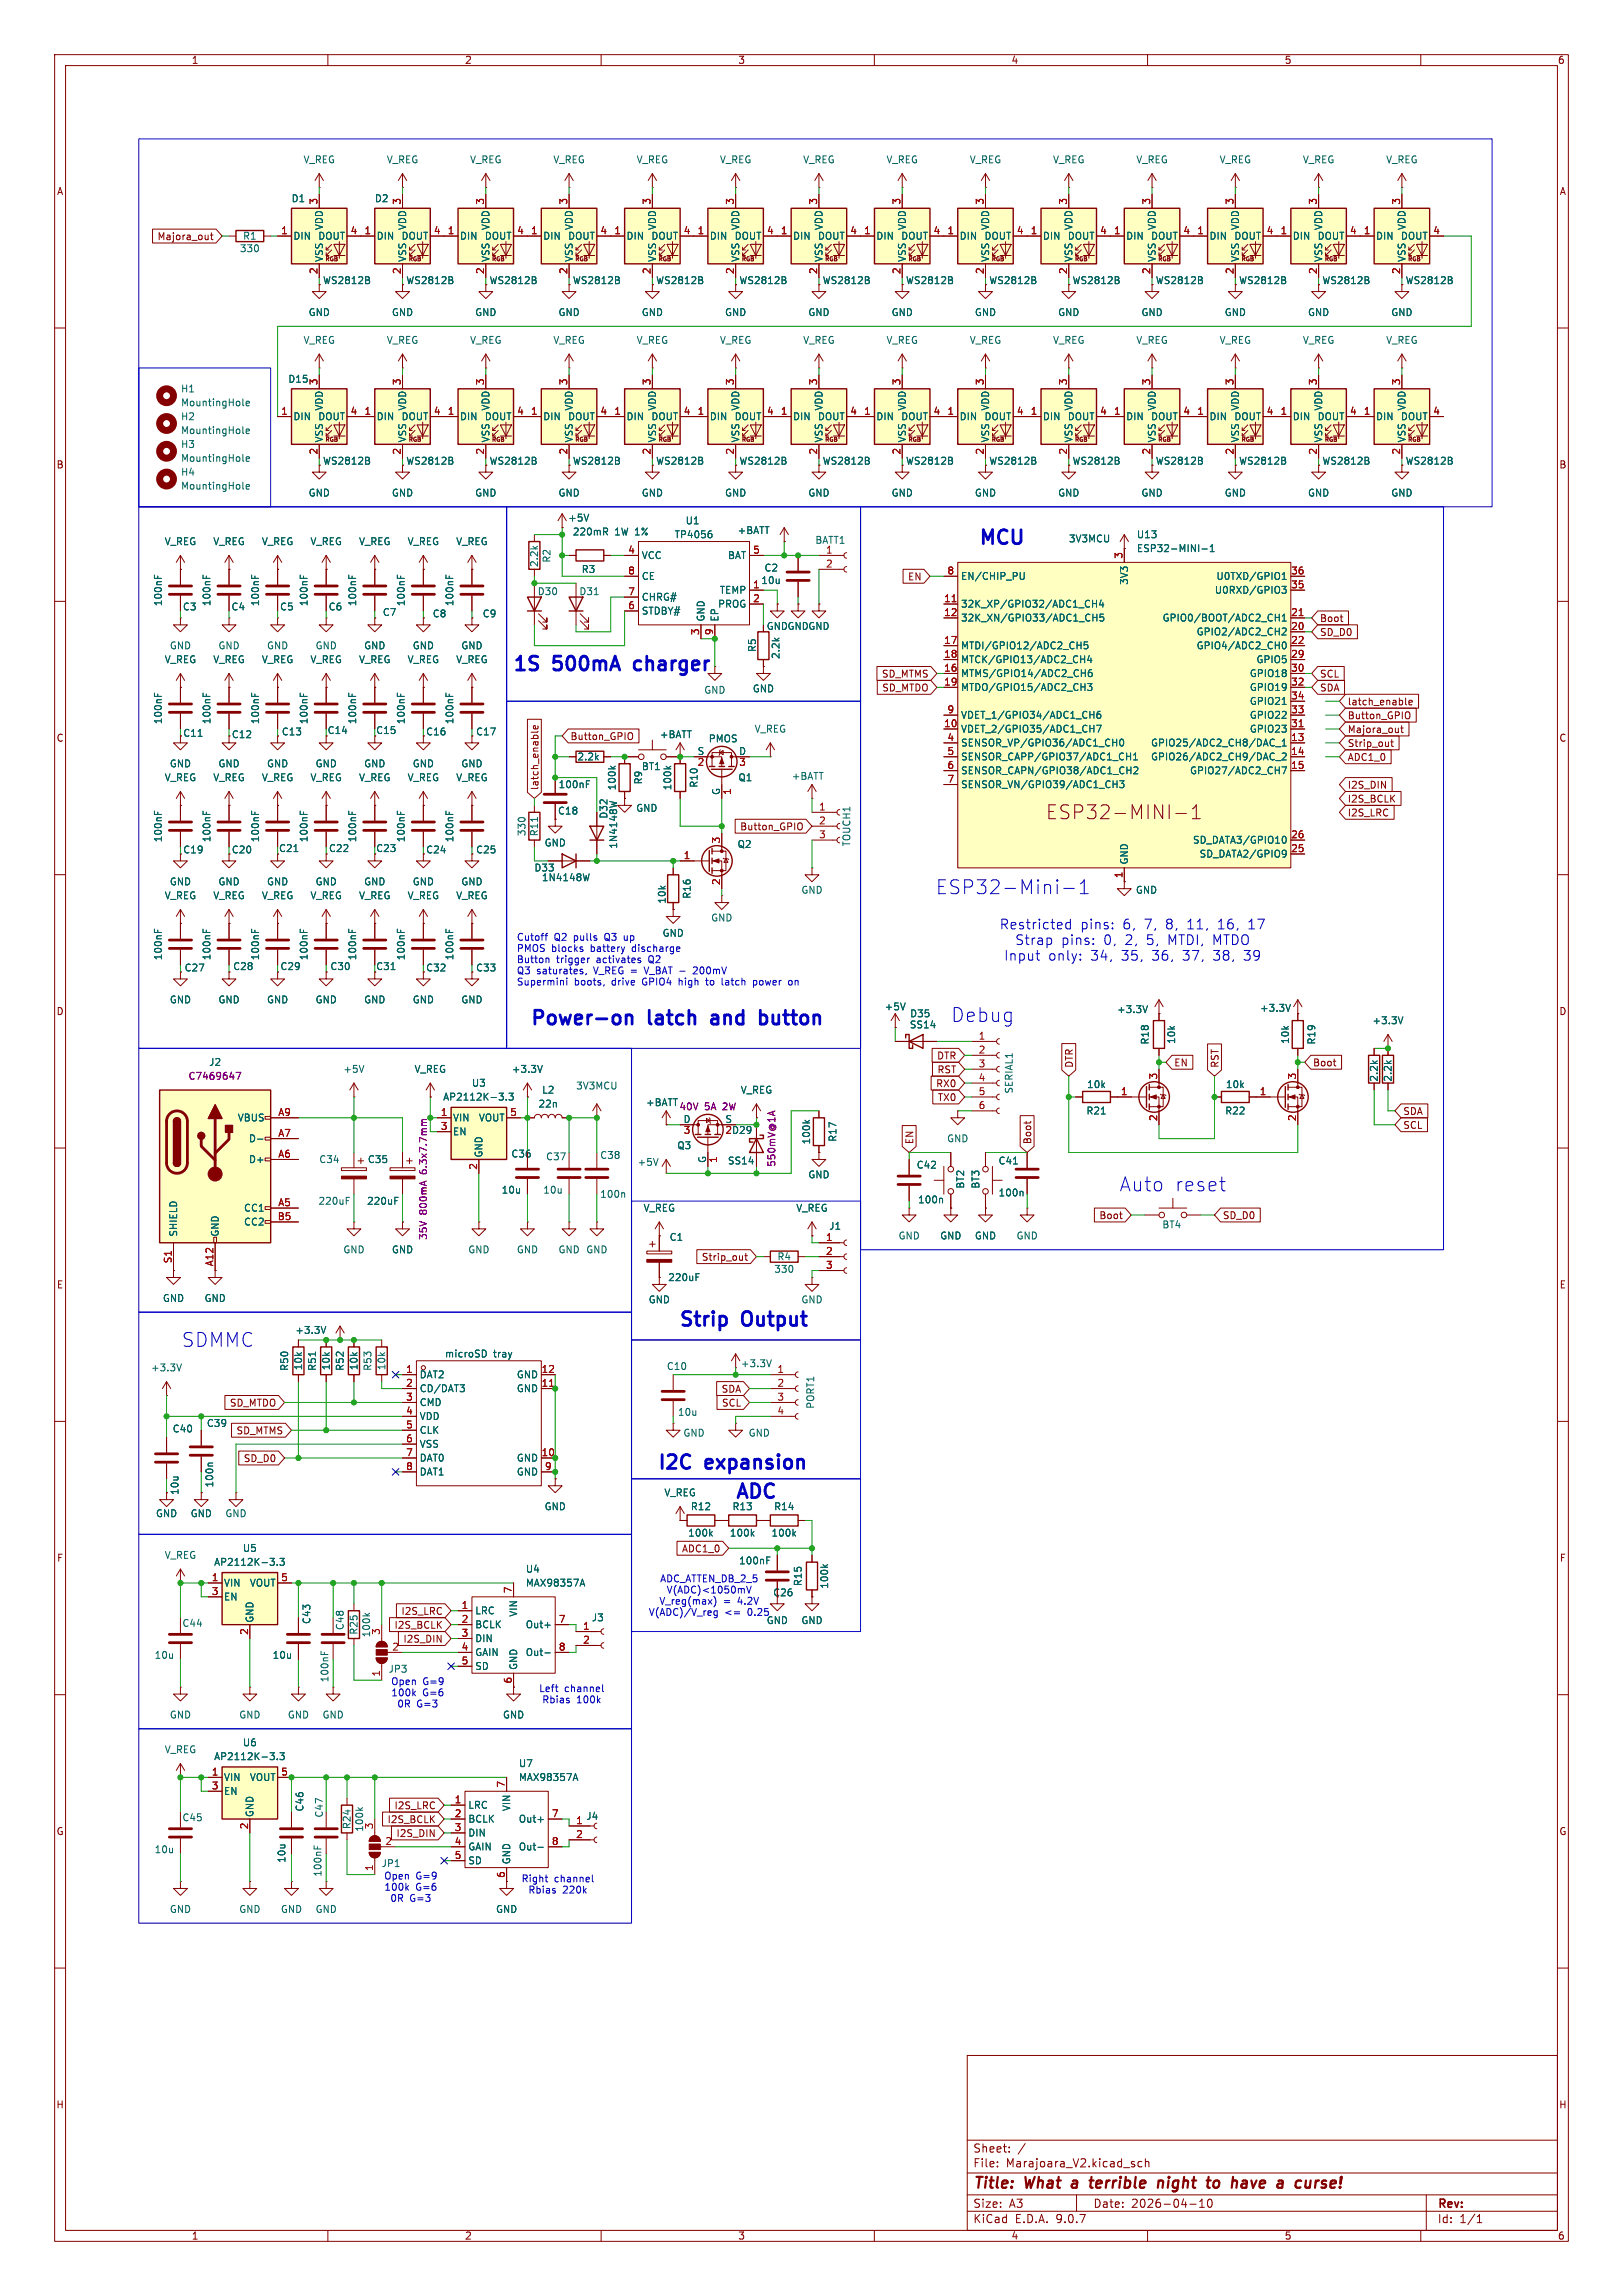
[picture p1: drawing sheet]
<svg xmlns="http://www.w3.org/2000/svg" width="297mm" height="420mm" viewBox="0 0 297 420" stroke-linecap="round" stroke-linejoin="round" font-family="sans-serif">
<defs><g id="words">
<g font-size="3.5" fill="#0000c2">
<text x="178.8" y="100.3">MCU</text>
<text x="93.5" y="123.4">1S</text>
<text x="101.3" y="123.4">500mA</text>
<text x="117.1" y="123.4">charger</text>
<text x="171.2" y="163.8">ESP32-Mini-1</text>
<text x="96.8" y="188.2">Power-on</text>
<text x="118.7" y="188.2">latch</text>
<text x="131.2" y="188.2">and</text>
<text x="141.1" y="188.2">button</text>
<text x="174.1" y="187.2">Debug</text>
<text x="204.9" y="218.2">Auto</text>
<text x="215" y="218.2">reset</text>
<text x="124" y="243.3">Strip</text>
<text x="135.9" y="243.3">Output</text>
<text x="33.3" y="246.6">SDMMC</text>
<text x="120.1" y="269.5">I2C</text>
<text x="129.2" y="269.5">expansion</text>
<text x="134.3" y="274.8">ADC</text>
</g>
<text font-size="3.5" fill="#840000" x="191.4" y="150.1">ESP32-MINI-1</text>
<g font-size="2.8" fill="#840000">
<text x="178" y="400.9">Title:</text>
<text x="187.7" y="400.9">What</text>
<text x="197" y="400.9">a</text>
<text x="201.2" y="400.9">terrible</text>
<text x="214.3" y="400.9">night</text>
<text x="224.2" y="400.9">to</text>
<text x="229.5" y="400.9">have</text>
<text x="238.6" y="400.9">a</text>
<text x="242.8" y="400.9">curse!</text>
</g>
<g font-size="2.5" fill="#0000c2">
<text x="182.9" y="170.2">Restricted</text>
<text x="185.7" y="173.1">Strap</text>
<text x="194.2" y="173.1">pins:</text>
<text x="197.7" y="170.2">pins:</text>
<text x="202" y="173.1">0,</text>
<text x="205.5" y="170.2">6,</text>
<text x="206" y="173.1">2,</text>
<text x="209.5" y="170.2">7,</text>
<text x="210" y="173.1">5,</text>
<text x="213.5" y="170.2">8,</text>
<text x="214" y="173.1">MTDI, MTDO</text>
<text x="217.5" y="170.2">11,</text>
<text x="223.2" y="170.2">16,</text>
<text x="228.9" y="170.2">17</text>
<text x="183.7" y="175.9">Input</text>
<text x="191.8" y="175.9">only:</text>
<text x="199.6" y="175.9">34,</text>
<text x="205.3" y="175.9">35,</text>
<text x="211" y="175.9">36,</text>
<text x="216.7" y="175.9">37,</text>
<text x="222.4" y="175.9">38,</text>
<text x="228.1" y="175.9">39</text>
</g>
<g font-size="2.1" fill="#840000">
<text x="178" y="394">Sheet:</text>
<text x="178" y="396.7">File:</text>
<text x="184.1" y="396.7">Marajoara_V2.kicad_sch</text>
<text x="178" y="406.9">KiCad</text>
<text x="178" y="404.1">Size:</text>
<text x="184.7" y="404.1">A3</text>
<text x="185.7" y="406.9">E.D.A.</text>
<text x="193.3" y="406.9">9.0.7</text>
<text x="200" y="404.1">Date:</text>
<text x="207" y="404.1">2026-04-10</text>
<text x="263" y="404.3">Rev:</text>
<text x="263" y="406.9">Id:</text>
<text x="267.1" y="406.9">1/1</text>
</g>
<g font-size="1.8" fill="#840000">
<text x="35" y="11.9">1</text>
<text x="85" y="11.9">2</text>
<text x="135" y="11.9">3</text>
<text x="185" y="11.9">4</text>
<text x="235" y="11.9">5</text>
<text x="285" y="11.9">6</text>
<text x="10.3" y="35.9">A</text>
<text x="285.3" y="35.9">A</text>
<text x="28.7" y="44.1">Majora_out</text>
<text x="10.3" y="85.9">B</text>
<text x="285.3" y="85.9">B</text>
<text x="166.1" y="106.4">EN</text>
<text x="241.5" y="114">Boot</text>
<text x="140.2" y="115.4">GNDGNDGND</text>
<text x="241.5" y="116.5">SD_D0</text>
<text x="161.3" y="124.1">SD_MTMS</text>
<text x="241.5" y="124.1">SCL</text>
<text x="161.4" y="126.7">SD_MTDO</text>
<text x="241.5" y="126.7">SDA</text>
<text x="246.5" y="131.8">Button_GPIO</text>
<text x="246.5" y="129.2">latch_enable</text>
<text x="10.3" y="135.9">C</text>
<text x="33.4" y="135">C11</text>
<text x="42.3" y="135.2">C12</text>
<text x="59.9" y="134.5">C14</text>
<text x="104.3" y="135.6">Button_GPIO</text>
<text x="246.5" y="134.3">Majora_out</text>
<text x="246.5" y="136.8">Strip_out</text>
<text x="285.3" y="135.9">C</text>
<text x="246.5" y="139.4">ADC1_0</text>
<text x="98.7" y="144.6" transform="rotate(-90 98.7 144.6)">latch_enable</text>
<text x="246.5" y="144.5">I2S_DIN</text>
<text x="246.5" y="149.5">I2S_LRC</text>
<text x="246.5" y="147">I2S_BCLK</text>
<text x="135.3" y="152.1">Button_GPIO</text>
<text x="51" y="156.1">C21</text>
<text x="68.7" y="156.1">C23</text>
<text x="77.9" y="156.3">C24</text>
<text x="51.2" y="177.6">C29</text>
<text x="68.7" y="177.6">C31</text>
<text x="77.9" y="177.9">C32</text>
<text x="10.3" y="185.9">D</text>
<text x="285.3" y="185.9">D</text>
<text x="171.4" y="194">DTR</text>
<text x="171.5" y="196.5">RST</text>
<text x="196.5" y="195.4" transform="rotate(-90 196.5 195.4)">DTR</text>
<text x="214.8" y="195.3">EN</text>
<text x="223.2" y="195.4" transform="rotate(-90 223.2 195.4)">RST</text>
<text x="240.2" y="195.3">Boot</text>
<text x="171.2" y="199.1">RX0</text>
<text x="171.5" y="201.6">TX0</text>
<text x="167.3" y="209.4" transform="rotate(-90 167.3 209.4)">EN</text>
<text x="188.9" y="209.4" transform="rotate(-90 188.9 209.4)">Boot</text>
<text x="256.7" y="206.7">SCL</text>
<text x="256.7" y="204.2">SDA</text>
<text x="201.1" y="223.2">Boot</text>
<text x="223.7" y="223.2">SD_D0</text>
<text x="128.3" y="230.8">Strip_out</text>
<text x="10.3" y="235.9">E</text>
<text x="285.3" y="235.9">E</text>
<text x="42" y="257.5">SD_MTDO</text>
<text x="132" y="255">SDA</text>
<text x="132" y="257.5">SCL</text>
<text x="43.2" y="262.6">SD_MTMS</text>
<text x="44.5" y="267.7">SD_D0</text>
<text x="10.3" y="285.9">F</text>
<text x="124.7" y="284.2">ADC1_0</text>
<text x="285.3" y="285.9">F</text>
<text x="141.4" y="292.2">C26</text>
<text x="72.1" y="298.1">I2S_BCLK</text>
<text x="73.4" y="295.6">I2S_LRC</text>
<text x="73.7" y="300.7">I2S_DIN</text>
<text x="10.3" y="335.9">G</text>
<text x="70.8" y="333.7">I2S_BCLK</text>
<text x="72.1" y="331.2">I2S_LRC</text>
<text x="285.3" y="335.9">G</text>
<text x="72.5" y="336.2">I2S_DIN</text>
<text x="10.2" y="385.9">H</text>
<text x="285.2" y="385.9">H</text>
<text x="35" y="409.9">1</text>
<text x="85" y="409.9">2</text>
<text x="135" y="409.9">3</text>
<text x="185" y="409.9">4</text>
<text x="235" y="409.9">5</text>
<text x="285" y="409.9">6</text>
</g>
<g font-size="1.8" fill="#006464">
<text x="55.4" y="30.1">V_REG</text>
<text x="70.7" y="30.1">V_REG</text>
<text x="85.9" y="30.1">V_REG</text>
<text x="101.2" y="30.1">V_REG</text>
<text x="116.4" y="30.1">V_REG</text>
<text x="131.6" y="30.1">V_REG</text>
<text x="146.9" y="30.1">V_REG</text>
<text x="162.1" y="30.1">V_REG</text>
<text x="177.4" y="30.1">V_REG</text>
<text x="192.6" y="30.1">V_REG</text>
<text x="207.8" y="30.1">V_REG</text>
<text x="223.1" y="30.1">V_REG</text>
<text x="238.3" y="30.1">V_REG</text>
<text x="253.6" y="30.1">V_REG</text>
<text x="53.3" y="37.2">D1</text>
<text x="68.5" y="37.2">D2</text>
<text x="43.8" y="46.3">330</text>
<text x="44.4" y="44">R1</text>
<text x="53.6" y="44">DIN</text>
<text x="58.1" y="44">DOUT</text>
<text x="59.3" y="42.2" transform="rotate(-90 59.3 42.2)">VDD</text>
<text x="68.8" y="44">DIN</text>
<text x="73.4" y="44">DOUT</text>
<text x="74.5" y="42.2" transform="rotate(-90 74.5 42.2)">VDD</text>
<text x="84.1" y="44">DIN</text>
<text x="88.6" y="44">DOUT</text>
<text x="89.8" y="42.2" transform="rotate(-90 89.8 42.2)">VDD</text>
<text x="99.3" y="44">DIN</text>
<text x="103.9" y="44">DOUT</text>
<text x="105" y="42.2" transform="rotate(-90 105 42.2)">VDD</text>
<text x="114.6" y="44">DIN</text>
<text x="119.1" y="44">DOUT</text>
<text x="120.2" y="42.2" transform="rotate(-90 120.2 42.2)">VDD</text>
<text x="129.8" y="44">DIN</text>
<text x="134.3" y="44">DOUT</text>
<text x="135.5" y="42.2" transform="rotate(-90 135.5 42.2)">VDD</text>
<text x="145" y="44">DIN</text>
<text x="149.6" y="44">DOUT</text>
<text x="150.7" y="42.2" transform="rotate(-90 150.7 42.2)">VDD</text>
<text x="160.3" y="44">DIN</text>
<text x="164.8" y="44">DOUT</text>
<text x="166" y="42.2" transform="rotate(-90 166 42.2)">VDD</text>
<text x="175.5" y="44">DIN</text>
<text x="180.1" y="44">DOUT</text>
<text x="181.2" y="42.2" transform="rotate(-90 181.2 42.2)">VDD</text>
<text x="190.8" y="44">DIN</text>
<text x="195.3" y="44">DOUT</text>
<text x="196.4" y="42.2" transform="rotate(-90 196.4 42.2)">VDD</text>
<text x="206" y="44">DIN</text>
<text x="210.5" y="44">DOUT</text>
<text x="211.7" y="42.2" transform="rotate(-90 211.7 42.2)">VDD</text>
<text x="221.2" y="44">DIN</text>
<text x="225.8" y="44">DOUT</text>
<text x="226.9" y="42.2" transform="rotate(-90 226.9 42.2)">VDD</text>
<text x="236.5" y="44">DIN</text>
<text x="241" y="44">DOUT</text>
<text x="242.2" y="42.2" transform="rotate(-90 242.2 42.2)">VDD</text>
<text x="251.7" y="44">DIN</text>
<text x="256.3" y="44">DOUT</text>
<text x="257.4" y="42.2" transform="rotate(-90 257.4 42.2)">VDD</text>
<text x="59" y="52.2">WS2812B</text>
<text x="59.3" y="48" transform="rotate(-90 59.3 48)">VSS</text>
<text x="74.3" y="52.2">WS2812B</text>
<text x="74.5" y="48" transform="rotate(-90 74.5 48)">VSS</text>
<text x="89.5" y="52.2">WS2812B</text>
<text x="89.8" y="48" transform="rotate(-90 89.8 48)">VSS</text>
<text x="104.7" y="52.2">WS2812B</text>
<text x="105" y="48" transform="rotate(-90 105 48)">VSS</text>
<text x="120" y="52.2">WS2812B</text>
<text x="120.2" y="48" transform="rotate(-90 120.2 48)">VSS</text>
<text x="135.2" y="52.2">WS2812B</text>
<text x="135.5" y="48" transform="rotate(-90 135.5 48)">VSS</text>
<text x="150.5" y="52.2">WS2812B</text>
<text x="150.7" y="48" transform="rotate(-90 150.7 48)">VSS</text>
<text x="165.7" y="52.2">WS2812B</text>
<text x="166" y="48" transform="rotate(-90 166 48)">VSS</text>
<text x="180.9" y="52.2">WS2812B</text>
<text x="181.2" y="48" transform="rotate(-90 181.2 48)">VSS</text>
<text x="196.2" y="52.2">WS2812B</text>
<text x="196.4" y="48" transform="rotate(-90 196.4 48)">VSS</text>
<text x="211.4" y="52.2">WS2812B</text>
<text x="211.7" y="48" transform="rotate(-90 211.7 48)">VSS</text>
<text x="226.7" y="52.2">WS2812B</text>
<text x="226.9" y="48" transform="rotate(-90 226.9 48)">VSS</text>
<text x="241.9" y="52.2">WS2812B</text>
<text x="242.2" y="48" transform="rotate(-90 242.2 48)">VSS</text>
<text x="257.1" y="52.2">WS2812B</text>
<text x="257.4" y="48" transform="rotate(-90 257.4 48)">VSS</text>
<text x="56.4" y="58">GND</text>
<text x="71.6" y="58">GND</text>
<text x="86.9" y="58">GND</text>
<text x="102.1" y="58">GND</text>
<text x="117.3" y="58">GND</text>
<text x="132.6" y="58">GND</text>
<text x="147.8" y="58">GND</text>
<text x="163.1" y="58">GND</text>
<text x="178.3" y="58">GND</text>
<text x="193.5" y="58">GND</text>
<text x="208.8" y="58">GND</text>
<text x="224" y="58">GND</text>
<text x="239.3" y="58">GND</text>
<text x="254.5" y="58">GND</text>
<text x="55.4" y="63.1">V_REG</text>
<text x="70.7" y="63.1">V_REG</text>
<text x="85.9" y="63.1">V_REG</text>
<text x="101.2" y="63.1">V_REG</text>
<text x="116.4" y="63.1">V_REG</text>
<text x="131.6" y="63.1">V_REG</text>
<text x="146.9" y="63.1">V_REG</text>
<text x="162.1" y="63.1">V_REG</text>
<text x="177.4" y="63.1">V_REG</text>
<text x="192.6" y="63.1">V_REG</text>
<text x="207.8" y="63.1">V_REG</text>
<text x="223.1" y="63.1">V_REG</text>
<text x="238.3" y="63.1">V_REG</text>
<text x="253.6" y="63.1">V_REG</text>
<text x="33" y="72">H1</text>
<text x="52.7" y="70.2">D15</text>
<text x="33" y="77.1">H2</text>
<text x="33" y="74.5">MountingHole</text>
<text x="53.6" y="77.1">DIN</text>
<text x="58.1" y="77.1">DOUT</text>
<text x="59.3" y="75.2" transform="rotate(-90 59.3 75.2)">VDD</text>
<text x="68.8" y="77.1">DIN</text>
<text x="73.4" y="77.1">DOUT</text>
<text x="74.5" y="75.2" transform="rotate(-90 74.5 75.2)">VDD</text>
<text x="84.1" y="77.1">DIN</text>
<text x="88.6" y="77.1">DOUT</text>
<text x="89.8" y="75.2" transform="rotate(-90 89.8 75.2)">VDD</text>
<text x="99.3" y="77.1">DIN</text>
<text x="103.9" y="77.1">DOUT</text>
<text x="105" y="75.2" transform="rotate(-90 105 75.2)">VDD</text>
<text x="114.6" y="77.1">DIN</text>
<text x="119.1" y="77.1">DOUT</text>
<text x="120.2" y="75.2" transform="rotate(-90 120.2 75.2)">VDD</text>
<text x="129.8" y="77.1">DIN</text>
<text x="134.3" y="77.1">DOUT</text>
<text x="135.5" y="75.2" transform="rotate(-90 135.5 75.2)">VDD</text>
<text x="145" y="77.1">DIN</text>
<text x="149.6" y="77.1">DOUT</text>
<text x="150.7" y="75.2" transform="rotate(-90 150.7 75.2)">VDD</text>
<text x="160.3" y="77.1">DIN</text>
<text x="164.8" y="77.1">DOUT</text>
<text x="166" y="75.2" transform="rotate(-90 166 75.2)">VDD</text>
<text x="175.5" y="77.1">DIN</text>
<text x="180.1" y="77.1">DOUT</text>
<text x="181.2" y="75.2" transform="rotate(-90 181.2 75.2)">VDD</text>
<text x="190.8" y="77.1">DIN</text>
<text x="195.3" y="77.1">DOUT</text>
<text x="196.4" y="75.2" transform="rotate(-90 196.4 75.2)">VDD</text>
<text x="206" y="77.1">DIN</text>
<text x="210.5" y="77.1">DOUT</text>
<text x="211.7" y="75.2" transform="rotate(-90 211.7 75.2)">VDD</text>
<text x="221.2" y="77.1">DIN</text>
<text x="225.8" y="77.1">DOUT</text>
<text x="226.9" y="75.2" transform="rotate(-90 226.9 75.2)">VDD</text>
<text x="236.5" y="77.1">DIN</text>
<text x="241" y="77.1">DOUT</text>
<text x="242.2" y="75.2" transform="rotate(-90 242.2 75.2)">VDD</text>
<text x="251.7" y="77.1">DIN</text>
<text x="256.3" y="77.1">DOUT</text>
<text x="257.4" y="75.2" transform="rotate(-90 257.4 75.2)">VDD</text>
<text x="33" y="82.1">H3</text>
<text x="33" y="79.6">MountingHole</text>
<text x="59.3" y="81" transform="rotate(-90 59.3 81)">VSS</text>
<text x="74.5" y="81" transform="rotate(-90 74.5 81)">VSS</text>
<text x="89.8" y="81" transform="rotate(-90 89.8 81)">VSS</text>
<text x="105" y="81" transform="rotate(-90 105 81)">VSS</text>
<text x="120.2" y="81" transform="rotate(-90 120.2 81)">VSS</text>
<text x="135.5" y="81" transform="rotate(-90 135.5 81)">VSS</text>
<text x="150.7" y="81" transform="rotate(-90 150.7 81)">VSS</text>
<text x="166" y="81" transform="rotate(-90 166 81)">VSS</text>
<text x="181.2" y="81" transform="rotate(-90 181.2 81)">VSS</text>
<text x="196.4" y="81" transform="rotate(-90 196.4 81)">VSS</text>
<text x="211.7" y="81" transform="rotate(-90 211.7 81)">VSS</text>
<text x="226.9" y="81" transform="rotate(-90 226.9 81)">VSS</text>
<text x="242.2" y="81" transform="rotate(-90 242.2 81)">VSS</text>
<text x="257.4" y="81" transform="rotate(-90 257.4 81)">VSS</text>
<text x="33" y="84.7">MountingHole</text>
<text x="33" y="87.2">H4</text>
<text x="33" y="89.8">MountingHole</text>
<text x="59" y="85.2">WS2812B</text>
<text x="74.3" y="85.2">WS2812B</text>
<text x="89.5" y="85.2">WS2812B</text>
<text x="104.7" y="85.2">WS2812B</text>
<text x="120" y="85.2">WS2812B</text>
<text x="135.2" y="85.2">WS2812B</text>
<text x="150.5" y="85.2">WS2812B</text>
<text x="165.7" y="85.2">WS2812B</text>
<text x="180.9" y="85.2">WS2812B</text>
<text x="196.2" y="85.2">WS2812B</text>
<text x="211.4" y="85.2">WS2812B</text>
<text x="226.7" y="85.2">WS2812B</text>
<text x="241.9" y="85.2">WS2812B</text>
<text x="257.1" y="85.2">WS2812B</text>
<text x="56.4" y="91">GND</text>
<text x="71.6" y="91">GND</text>
<text x="86.9" y="91">GND</text>
<text x="102.1" y="91">GND</text>
<text x="103.9" y="95.6">+5V</text>
<text x="117.3" y="91">GND</text>
<text x="132.6" y="91">GND</text>
<text x="147.8" y="91">GND</text>
<text x="163.1" y="91">GND</text>
<text x="178.3" y="91">GND</text>
<text x="193.5" y="91">GND</text>
<text x="208.8" y="91">GND</text>
<text x="224" y="91">GND</text>
<text x="239.3" y="91">GND</text>
<text x="254.5" y="91">GND</text>
<text x="30" y="99.9">V_REG</text>
<text x="38.9" y="99.9">V_REG</text>
<text x="47.8" y="99.9">V_REG</text>
<text x="56.7" y="99.9">V_REG</text>
<text x="65.6" y="99.9">V_REG</text>
<text x="74.5" y="99.9">V_REG</text>
<text x="83.4" y="99.9">V_REG</text>
<text x="104.7" y="98.1">220mR</text>
<text x="112.5" y="98.1">1W 1%</text>
<text x="123.4" y="98.7">TP4056</text>
<text x="125.4" y="96.1">U1</text>
<text x="134.9" y="97.9">+BATT</text>
<text x="149.1" y="99.7">BATT1</text>
<text x="195.5" y="99.4">3V3MCU</text>
<text x="207.9" y="98.7">U13</text>
<text x="207.9" y="101.2">ESP32-MINI-1</text>
<text x="98.7" y="103.8" transform="rotate(-90 98.7 103.8)">2.2k</text>
<text x="100.9" y="103" transform="rotate(-90 100.9 103)">R2</text>
<text x="106.4" y="105">R3</text>
<text x="117.3" y="102.5">VCC</text>
<text x="117.3" y="106.3">CE</text>
<text x="133.1" y="102.5">BAT</text>
<text x="139.2" y="107">10u</text>
<text x="139.8" y="104.7">C2</text>
<text x="175.8" y="106.3">EN/CHIP_PU</text>
<text x="206.6" y="107.1" transform="rotate(-90 206.6 107.1)">3V3</text>
<text x="222.5" y="106.3">U0TXD/GPIO1</text>
<text x="29.8" y="111" transform="rotate(-90 29.8 111)">100nF</text>
<text x="33.4" y="111.9">C3</text>
<text x="38.7" y="111" transform="rotate(-90 38.7 111)">100nF</text>
<text x="42.3" y="111.9">C4</text>
<text x="47.6" y="111" transform="rotate(-90 47.6 111)">100nF</text>
<text x="51.2" y="111.9">C5</text>
<text x="56.5" y="111" transform="rotate(-90 56.5 111)">100nF</text>
<text x="60" y="111.9">C6</text>
<text x="65.4" y="111" transform="rotate(-90 65.4 111)">100nF</text>
<text x="70" y="112.9">C7</text>
<text x="74.3" y="111" transform="rotate(-90 74.3 111)">100nF</text>
<text x="79.1" y="113.1">C8</text>
<text x="83.2" y="111" transform="rotate(-90 83.2 111)">100nF</text>
<text x="88.2" y="113.1">C9</text>
<text x="98.3" y="109.1">D30</text>
<text x="105.9" y="109.1">D31</text>
<text x="117.3" y="110.1">CHRG#</text>
<text x="117.3" y="112.6">STDBY#</text>
<text x="129.1" y="113.8" transform="rotate(-90 129.1 113.8)">GND</text>
<text x="131.3" y="111.4">PROG</text>
<text x="131.6" y="108.8">TEMP</text>
<text x="131.7" y="113.8" transform="rotate(-90 131.7 113.8)">EP</text>
<text x="175.8" y="111.4">32K_XP/GPIO32/ADC1_CH4</text>
<text x="175.8" y="113.9">32K_XN/GPIO33/ADC1_CH5</text>
<text x="212.6" y="113.9">GPIO0/BOOT/ADC2_CH1</text>
<text x="222.2" y="108.8">U0RXD/GPIO3</text>
<text x="31" y="119">GND</text>
<text x="39.9" y="119">GND</text>
<text x="48.8" y="119">GND</text>
<text x="57.7" y="119">GND</text>
<text x="66.5" y="119">GND</text>
<text x="75.4" y="119">GND</text>
<text x="84.3" y="119">GND</text>
<text x="138.5" y="119.4" transform="rotate(-90 138.5 119.4)">R5</text>
<text x="175.8" y="119">MTDI/GPIO12/ADC2_CH5</text>
<text x="218.9" y="116.4">GPIO2/ADC2_CH2</text>
<text x="218.9" y="119">GPIO4/ADC2_CH0</text>
<text x="30" y="121.5">V_REG</text>
<text x="38.9" y="121.5">V_REG</text>
<text x="47.8" y="121.5">V_REG</text>
<text x="56.7" y="121.5">V_REG</text>
<text x="65.6" y="121.5">V_REG</text>
<text x="74.5" y="121.5">V_REG</text>
<text x="83.4" y="121.5">V_REG</text>
<text x="142.8" y="120.6" transform="rotate(-90 142.8 120.6)">2.2k</text>
<text x="175.8" y="121.5">MTCK/GPIO13/ADC2_CH4</text>
<text x="175.8" y="124.1">MTMS/GPIO14/ADC2_CH6</text>
<text x="228.6" y="124.1">GPIO18</text>
<text x="229.8" y="121.5">GPIO5</text>
<text x="128.8" y="127.1">GND</text>
<text x="137.7" y="126.8">GND</text>
<text x="175.8" y="126.6">MTDO/GPIO15/ADC2_CH3</text>
<text x="175.8" y="131.7">VDET_1/GPIO34/ADC1_CH6</text>
<text x="228.6" y="126.6">GPIO19</text>
<text x="228.6" y="129.1">GPIO21</text>
<text x="228.6" y="131.7">GPIO22</text>
<text x="29.8" y="132.6" transform="rotate(-90 29.8 132.6)">100nF</text>
<text x="38.7" y="132.6" transform="rotate(-90 38.7 132.6)">100nF</text>
<text x="47.6" y="132.6" transform="rotate(-90 47.6 132.6)">100nF</text>
<text x="51.5" y="134.7">C13</text>
<text x="56.5" y="132.6" transform="rotate(-90 56.5 132.6)">100nF</text>
<text x="65.4" y="132.6" transform="rotate(-90 65.4 132.6)">100nF</text>
<text x="68.7" y="134.5">C15</text>
<text x="74.3" y="132.6" transform="rotate(-90 74.3 132.6)">100nF</text>
<text x="77.9" y="134.7">C16</text>
<text x="83.2" y="132.6" transform="rotate(-90 83.2 132.6)">100nF</text>
<text x="87" y="134.7">C17</text>
<text x="120.7" y="135.2">+BATT</text>
<text x="129.6" y="136">PMOS</text>
<text x="138" y="134.2">V_REG</text>
<text x="175.8" y="134.2">VDET_2/GPIO35/ADC1_CH7</text>
<text x="175.8" y="136.8">SENSOR_VP/GPIO36/ADC1_CH0</text>
<text x="210.5" y="136.8">GPIO25/ADC2_CH8/DAC_1</text>
<text x="228.6" y="134.2">GPIO23</text>
<text x="30" y="143.1">V_REG</text>
<text x="31" y="140.6">GND</text>
<text x="38.9" y="143.1">V_REG</text>
<text x="39.9" y="140.6">GND</text>
<text x="47.8" y="143.1">V_REG</text>
<text x="48.8" y="140.6">GND</text>
<text x="56.7" y="143.1">V_REG</text>
<text x="57.7" y="140.6">GND</text>
<text x="65.6" y="143.1">V_REG</text>
<text x="66.5" y="140.6">GND</text>
<text x="74.5" y="143.1">V_REG</text>
<text x="75.4" y="140.6">GND</text>
<text x="83.4" y="143.1">V_REG</text>
<text x="84.3" y="140.6">GND</text>
<text x="105.6" y="139.3">2.2k</text>
<text x="117.4" y="141.1">BT1</text>
<text x="117.7" y="143.6" transform="rotate(-90 117.7 143.6)">R9</text>
<text x="127.6" y="138.2">S</text>
<text x="135" y="143.1">Q1</text>
<text x="135.2" y="138.2">D</text>
<text x="144.8" y="142.8">+BATT</text>
<text x="175.8" y="139.3">SENSOR_CAPP/GPIO37/ADC1_CH1</text>
<text x="175.8" y="141.8">SENSOR_CAPN/GPIO38/ADC1_CH2</text>
<text x="210.5" y="139.3">GPIO26/ADC2_CH9/DAC_2</text>
<text x="217.7" y="141.8">GPIO27/ADC2_CH7</text>
<text x="102" y="149.2">C18</text>
<text x="102.1" y="144.4">100nF</text>
<text x="111.4" y="149.9" transform="rotate(-90 111.4 149.9)">D32</text>
<text x="112.9" y="144.7" transform="rotate(-90 112.9 144.7)">100k</text>
<text x="116.3" y="148.7">GND</text>
<text x="123" y="144.7" transform="rotate(-90 123 144.7)">100k</text>
<text x="127.9" y="144.2" transform="rotate(-90 127.9 144.2)">R10</text>
<text x="131.8" y="145.5" transform="rotate(-90 131.8 145.5)">G</text>
<text x="175.8" y="144.4">SENSOR_VN/GPIO39/ADC1_CH3</text>
<text x="29.8" y="154.2" transform="rotate(-90 29.8 154.2)">100nF</text>
<text x="38.7" y="154.2" transform="rotate(-90 38.7 154.2)">100nF</text>
<text x="47.6" y="154.2" transform="rotate(-90 47.6 154.2)">100nF</text>
<text x="56.5" y="154.2" transform="rotate(-90 56.5 154.2)">100nF</text>
<text x="65.4" y="154.2" transform="rotate(-90 65.4 154.2)">100nF</text>
<text x="74.3" y="154.2" transform="rotate(-90 74.3 154.2)">100nF</text>
<text x="83.2" y="154.2" transform="rotate(-90 83.2 154.2)">100nF</text>
<text x="96.4" y="153" transform="rotate(-90 96.4 153)">330</text>
<text x="98.7" y="153.1" transform="rotate(-90 98.7 153.1)">R11</text>
<text x="99.6" y="155">GND</text>
<text x="113.1" y="155.3" transform="rotate(-90 113.1 155.3)">1N4148W</text>
<text x="134.9" y="155.3">Q2</text>
<text x="155.8" y="154.9" transform="rotate(-90 155.8 154.9)">TOUCH1</text>
<text x="218.2" y="154.5">SD_DATA3/GPIO10</text>
<text x="33.4" y="156.3">C19</text>
<text x="42.3" y="156.3">C20</text>
<text x="60.1" y="156.1">C22</text>
<text x="87" y="156.3">C25</text>
<text x="97.7" y="159.6">D33</text>
<text x="99.1" y="161.4">1N4148W</text>
<text x="206.6" y="158.2" transform="rotate(-90 206.6 158.2)">GND</text>
<text x="219.4" y="157.1">SD_DATA2/GPIO9</text>
<text x="30" y="164.7">V_REG</text>
<text x="31" y="162.2">GND</text>
<text x="38.9" y="164.7">V_REG</text>
<text x="39.9" y="162.2">GND</text>
<text x="47.8" y="164.7">V_REG</text>
<text x="48.8" y="162.2">GND</text>
<text x="56.7" y="164.7">V_REG</text>
<text x="57.7" y="162.2">GND</text>
<text x="65.6" y="164.7">V_REG</text>
<text x="66.5" y="162.2">GND</text>
<text x="74.5" y="164.7">V_REG</text>
<text x="75.4" y="162.2">GND</text>
<text x="83.4" y="164.7">V_REG</text>
<text x="84.3" y="162.2">GND</text>
<text x="122" y="165.4" transform="rotate(-90 122 165.4)">10k</text>
<text x="126.6" y="164.5" transform="rotate(-90 126.6 164.5)">R16</text>
<text x="146.6" y="163.7">GND</text>
<text x="207.8" y="163.7">GND</text>
<text x="121.2" y="171.6">GND</text>
<text x="130" y="168.8">GND</text>
<text x="29.8" y="175.8" transform="rotate(-90 29.8 175.8)">100nF</text>
<text x="33.7" y="177.9">C27</text>
<text x="38.7" y="175.8" transform="rotate(-90 38.7 175.8)">100nF</text>
<text x="42.6" y="177.6">C28</text>
<text x="47.6" y="175.8" transform="rotate(-90 47.6 175.8)">100nF</text>
<text x="56.5" y="175.8" transform="rotate(-90 56.5 175.8)">100nF</text>
<text x="60.4" y="177.6">C30</text>
<text x="65.4" y="175.8" transform="rotate(-90 65.4 175.8)">100nF</text>
<text x="74.3" y="175.8" transform="rotate(-90 74.3 175.8)">100nF</text>
<text x="83.2" y="175.8" transform="rotate(-90 83.2 175.8)">100nF</text>
<text x="87" y="177.9">C33</text>
<text x="31" y="183.7">GND</text>
<text x="39.9" y="183.7">GND</text>
<text x="48.8" y="183.7">GND</text>
<text x="57.7" y="183.7">GND</text>
<text x="66.5" y="183.7">GND</text>
<text x="75.4" y="183.7">GND</text>
<text x="84.3" y="183.7">GND</text>
<text x="161.8" y="185">+5V</text>
<text x="204.3" y="185.5">+3.3V</text>
<text x="230.5" y="185.3">+3.3V</text>
<text x="166.4" y="188.3">SS14</text>
<text x="166.5" y="186.3">D35</text>
<text x="210.4" y="191.2" transform="rotate(-90 210.4 191.2)">R18</text>
<text x="215.2" y="191.1" transform="rotate(-90 215.2 191.1)">10k</text>
<text x="236.1" y="191.1" transform="rotate(-90 236.1 191.1)">10k</text>
<text x="240.9" y="191.2" transform="rotate(-90 240.9 191.2)">R19</text>
<text x="251.1" y="187.6">+3.3V</text>
<text x="38.2" y="195.2">J2</text>
<text x="62.7" y="196.4">+5V</text>
<text x="75.8" y="196.4">V_REG</text>
<text x="93.6" y="196.4">+3.3V</text>
<text x="252.3" y="198" transform="rotate(-90 252.3 198)">2.2k</text>
<text x="254.9" y="198" transform="rotate(-90 254.9 198)">2.2k</text>
<text x="81" y="201.5">AP2112K-3.3</text>
<text x="86.3" y="199">U3</text>
<text x="98.4" y="202.8">22n</text>
<text x="99.1" y="200.3">L2</text>
<text x="105.3" y="199.5">3V3MCU</text>
<text x="118.1" y="202.5">+BATT</text>
<text x="135.5" y="200.3">V_REG</text>
<text x="185.5" y="200.1" transform="rotate(-90 185.5 200.1)">SERIAL1</text>
<text x="198.8" y="199.2">10k</text>
<text x="224.2" y="199.2">10k</text>
<text x="43.4" y="205.3">VBUS</text>
<text x="45.5" y="209.1">D-</text>
<text x="82.8" y="205.3">VIN</text>
<text x="82.8" y="207.9">EN</text>
<text x="87.5" y="205.3">VOUT</text>
<text x="125" y="205.5">D</text>
<text x="132.6" y="207.7">2D29</text>
<text x="148.4" y="209.4" transform="rotate(-90 148.4 209.4)">100k</text>
<text x="153.3" y="209" transform="rotate(-90 153.3 209)">R17</text>
<text x="173.2" y="209.1">GND</text>
<text x="198.7" y="204.1">R21</text>
<text x="224.1" y="204.1">R22</text>
<text x="45.5" y="213">D+</text>
<text x="58.3" y="213">C34</text>
<text x="67.2" y="213">C35</text>
<text x="88.5" y="211.8" transform="rotate(-90 88.5 211.8)">GND</text>
<text x="93.5" y="211.9">C36</text>
<text x="99.8" y="212.4">C37</text>
<text x="109.7" y="212.2">C38</text>
<text x="116.6" y="213.5">+5V</text>
<text x="123.9" y="210.4">Q3</text>
<text x="129.3" y="212.8" transform="rotate(-90 129.3 212.8)">G</text>
<text x="133.1" y="213.2">SS14</text>
<text x="147.8" y="215.7">GND</text>
<text x="167.6" y="214">C42</text>
<text x="182.6" y="213.2">C41</text>
<text x="44.6" y="221.8">CC1</text>
<text x="58.2" y="220.6">220uF</text>
<text x="67.1" y="220.6">220uF</text>
<text x="91.7" y="218.5">10u</text>
<text x="99.3" y="218.5">10u</text>
<text x="109.7" y="219.3">100n</text>
<text x="117.7" y="221.8">V_REG</text>
<text x="145.6" y="221.8">V_REG</text>
<text x="167.9" y="220.3">100n</text>
<text x="176.6" y="217.5" transform="rotate(-90 176.6 217.5)">BT2</text>
<text x="179.4" y="217.5" transform="rotate(-90 179.4 217.5)">BT3</text>
<text x="182.6" y="219">100n</text>
<text x="32.6" y="226.3" transform="rotate(-90 32.6 226.3)">SHIELD</text>
<text x="40.2" y="226.3" transform="rotate(-90 40.2 226.3)">GND</text>
<text x="44.6" y="224.4">CC2</text>
<text x="122.4" y="227.2">C1</text>
<text x="151.6" y="225.1">J1</text>
<text x="164.3" y="226.9">GND</text>
<text x="172" y="226.9">GND</text>
<text x="178.3" y="226.9">GND</text>
<text x="185.9" y="226.9">GND</text>
<text x="212.6" y="224.9">BT4</text>
<text x="62.7" y="229.5">GND</text>
<text x="71.6" y="229.5">GND</text>
<text x="85.6" y="229.5">GND</text>
<text x="94.5" y="229.5">GND</text>
<text x="102.1" y="229.5">GND GND</text>
<text x="141.6" y="233">330</text>
<text x="142.2" y="230.7">R4</text>
<text x="29.7" y="238.4">GND</text>
<text x="37.3" y="238.4">GND</text>
<text x="118.6" y="238.6">GND</text>
<text x="122.2" y="234.5">220uF</text>
<text x="146.6" y="238.6">GND</text>
<text x="54" y="244.2">+3.3V</text>
<text x="27.5" y="251.1">+3.3V</text>
<text x="52.9" y="250.9" transform="rotate(-90 52.9 250.9)">R50</text>
<text x="55.5" y="250.7" transform="rotate(-90 55.5 250.7)">10k</text>
<text x="58" y="250.9" transform="rotate(-90 58 250.9)">R51</text>
<text x="60.6" y="250.7" transform="rotate(-90 60.6 250.7)">10k</text>
<text x="63.1" y="250.9" transform="rotate(-90 63.1 250.9)">R52</text>
<text x="65.6" y="250.7" transform="rotate(-90 65.6 250.7)">10k</text>
<text x="68.2" y="250.9" transform="rotate(-90 68.2 250.9)">R53</text>
<text x="70.7" y="250.7" transform="rotate(-90 70.7 250.7)">10k</text>
<text x="81.3" y="248.5">microSD</text>
<text x="90.3" y="248.5">tray</text>
<text x="121.9" y="250.8">C10</text>
<text x="135.5" y="250.3">+3.3V</text>
<text x="76.7" y="252.3">DAT2</text>
<text x="76.7" y="254.9">CD/DAT3</text>
<text x="76.7" y="257.4">CMD</text>
<text x="94.5" y="252.3">GND</text>
<text x="94.5" y="254.9">GND</text>
<text x="149.2" y="257.8" transform="rotate(-90 149.2 257.8)">PORT1</text>
<text x="31.5" y="262.2">C40</text>
<text x="37.8" y="261.2">C39</text>
<text x="76.7" y="259.9">VDD</text>
<text x="76.7" y="262.5">CLK</text>
<text x="124" y="259.2">10u</text>
<text x="125" y="263">GND</text>
<text x="136.9" y="263">GND</text>
<text x="76.7" y="265">VSS</text>
<text x="76.7" y="267.6">DAT0</text>
<text x="94.5" y="267.6">GND</text>
<text x="32.9" y="273.5" transform="rotate(-90 32.9 273.5)">10u</text>
<text x="39.2" y="272.2" transform="rotate(-90 39.2 272.2)">100n</text>
<text x="76.7" y="270.1">DAT1</text>
<text x="94.5" y="270.1">GND</text>
<text x="121.5" y="273.9">V_REG</text>
<text x="28.4" y="277.7">GND</text>
<text x="34.8" y="277.7">GND</text>
<text x="41.1" y="277.7">GND</text>
<text x="99.6" y="276.5">GND</text>
<text x="125.8" y="281.3">100k</text>
<text x="126.3" y="276.5">R12</text>
<text x="133.5" y="281.3">100k</text>
<text x="133.9" y="276.5">R13</text>
<text x="141.1" y="281.3">100k</text>
<text x="141.6" y="276.5">R14</text>
<text x="30" y="285.3">V_REG</text>
<text x="39.1" y="286.6">AP2112K-3.3</text>
<text x="44.3" y="284.1">U5</text>
<text x="96.1" y="287.9">U4</text>
<text x="135.1" y="286.4">100nF</text>
<text x="40.9" y="290.4">VIN</text>
<text x="40.9" y="293">EN</text>
<text x="45.6" y="290.4">VOUT</text>
<text x="96.1" y="290.4">MAX98357A</text>
<text x="146.9" y="290.2" transform="rotate(-90 146.9 290.2)">R15</text>
<text x="151.7" y="290.7" transform="rotate(-90 151.7 290.7)">100k</text>
<text x="33.3" y="297.8">C44</text>
<text x="46.6" y="296.9" transform="rotate(-90 46.6 296.9)">GND</text>
<text x="57" y="297.2" transform="rotate(-90 57 297.2)">C43</text>
<text x="63.1" y="298.3" transform="rotate(-90 63.1 298.3)">C48</text>
<text x="65.6" y="299.1" transform="rotate(-90 65.6 299.1)">R25</text>
<text x="67.9" y="299.6" transform="rotate(-90 67.9 299.6)">100k</text>
<text x="86.9" y="295.5">LRC</text>
<text x="86.9" y="298">BCLK</text>
<text x="94.8" y="295.8" transform="rotate(-90 94.8 295.8)">VIN</text>
<text x="96.1" y="298">Out+</text>
<text x="108.2" y="296.8">J3</text>
<text x="136.9" y="295.8">0.25</text>
<text x="140.2" y="297.3">GND</text>
<text x="146.6" y="297.3">GND</text>
<text x="28.2" y="303.6">10u</text>
<text x="49.8" y="303.6">10u</text>
<text x="86.9" y="300.6">DIN</text>
<text x="86.9" y="303.1">GAIN</text>
<text x="86.9" y="305.7">SD</text>
<text x="94.8" y="305.6" transform="rotate(-90 94.8 305.6)">GND</text>
<text x="96.1" y="303.1">Out-</text>
<text x="60.3" y="307.8" transform="rotate(-90 60.3 307.8)">100nF</text>
<text x="71" y="306.2">JP3</text>
<text x="31" y="314.6">GND</text>
<text x="43.7" y="314.6">GND</text>
<text x="52.6" y="314.6">GND</text>
<text x="58.9" y="314.6">GND</text>
<text x="91.9" y="314.6">GND</text>
<text x="30" y="320.9">V_REG</text>
<text x="39.1" y="322.2">AP2112K-3.3</text>
<text x="44.3" y="319.6">U6</text>
<text x="94.9" y="323.4">U7</text>
<text x="40.9" y="326">VIN</text>
<text x="40.9" y="328.5">EN</text>
<text x="45.6" y="326">VOUT</text>
<text x="94.9" y="326">MAX98357A</text>
<text x="33.3" y="333.3">C45</text>
<text x="46.6" y="332.5" transform="rotate(-90 46.6 332.5)">GND</text>
<text x="55.7" y="331.5" transform="rotate(-90 55.7 331.5)">C46</text>
<text x="59.3" y="332.6" transform="rotate(-90 59.3 332.6)">C47</text>
<text x="64.4" y="334.7" transform="rotate(-90 64.4 334.7)">R24</text>
<text x="66.6" y="335.2" transform="rotate(-90 66.6 335.2)">100k</text>
<text x="85.6" y="331.1">LRC</text>
<text x="85.6" y="333.6">BCLK</text>
<text x="93.6" y="331.4" transform="rotate(-90 93.6 331.4)">VIN</text>
<text x="94.8" y="333.6">Out+</text>
<text x="107.2" y="333.1">J4</text>
<text x="28.2" y="339.2">10u</text>
<text x="52.4" y="340.9" transform="rotate(-90 52.4 340.9)">10u</text>
<text x="69.7" y="341.7">JP1</text>
<text x="85.6" y="336.1">DIN</text>
<text x="85.6" y="338.7">GAIN</text>
<text x="85.6" y="341.2">SD</text>
<text x="93.6" y="341.1" transform="rotate(-90 93.6 341.1)">GND</text>
<text x="94.8" y="338.7">Out-</text>
<text x="59" y="343.4" transform="rotate(-90 59 343.4)">100nF</text>
<text x="31" y="350.1">GND</text>
<text x="43.7" y="350.1">GND</text>
<text x="51.3" y="350.1">GND</text>
<text x="57.7" y="350.1">GND</text>
<text x="90.7" y="350.1">GND</text>
</g>
<g font-size="1.8" fill="#a90000">
<text x="58.2" y="37.5" transform="rotate(-90 58.2 37.5)">3</text>
<text x="73.4" y="37.5" transform="rotate(-90 73.4 37.5)">3</text>
<text x="88.6" y="37.5" transform="rotate(-90 88.6 37.5)">3</text>
<text x="103.9" y="37.5" transform="rotate(-90 103.9 37.5)">3</text>
<text x="119.1" y="37.5" transform="rotate(-90 119.1 37.5)">3</text>
<text x="134.4" y="37.5" transform="rotate(-90 134.4 37.5)">3</text>
<text x="149.6" y="37.5" transform="rotate(-90 149.6 37.5)">3</text>
<text x="164.8" y="37.5" transform="rotate(-90 164.8 37.5)">3</text>
<text x="180.1" y="37.5" transform="rotate(-90 180.1 37.5)">3</text>
<text x="195.3" y="37.5" transform="rotate(-90 195.3 37.5)">3</text>
<text x="210.6" y="37.5" transform="rotate(-90 210.6 37.5)">3</text>
<text x="225.8" y="37.5" transform="rotate(-90 225.8 37.5)">3</text>
<text x="241" y="37.5" transform="rotate(-90 241 37.5)">3</text>
<text x="256.3" y="37.5" transform="rotate(-90 256.3 37.5)">3</text>
<text x="51.4" y="42.9">1</text>
<text x="64.1" y="42.9">4</text>
<text x="66.6" y="42.9">1</text>
<text x="79.3" y="42.9">4</text>
<text x="81.8" y="42.9">1</text>
<text x="94.5" y="42.9">4</text>
<text x="97.1" y="42.9">1</text>
<text x="109.8" y="42.9">4</text>
<text x="112.3" y="42.9">1</text>
<text x="125" y="42.9">4</text>
<text x="127.6" y="42.9">1</text>
<text x="140.3" y="42.9">4</text>
<text x="142.8" y="42.9">1</text>
<text x="155.5" y="42.9">4</text>
<text x="158" y="42.9">1</text>
<text x="170.7" y="42.9">4</text>
<text x="173.3" y="42.9">1</text>
<text x="186" y="42.9">4</text>
<text x="188.5" y="42.9">1</text>
<text x="201.2" y="42.9">4</text>
<text x="203.8" y="42.9">1</text>
<text x="216.5" y="42.9">4</text>
<text x="219" y="42.9">1</text>
<text x="231.7" y="42.9">4</text>
<text x="234.2" y="42.9">1</text>
<text x="246.9" y="42.9">4</text>
<text x="249.5" y="42.9">1</text>
<text x="262.2" y="42.9">4</text>
<text x="58.2" y="50.2" transform="rotate(-90 58.2 50.2)">2</text>
<text x="73.4" y="50.2" transform="rotate(-90 73.4 50.2)">2</text>
<text x="88.6" y="50.2" transform="rotate(-90 88.6 50.2)">2</text>
<text x="103.9" y="50.2" transform="rotate(-90 103.9 50.2)">2</text>
<text x="119.1" y="50.2" transform="rotate(-90 119.1 50.2)">2</text>
<text x="134.4" y="50.2" transform="rotate(-90 134.4 50.2)">2</text>
<text x="149.6" y="50.2" transform="rotate(-90 149.6 50.2)">2</text>
<text x="164.8" y="50.2" transform="rotate(-90 164.8 50.2)">2</text>
<text x="180.1" y="50.2" transform="rotate(-90 180.1 50.2)">2</text>
<text x="195.3" y="50.2" transform="rotate(-90 195.3 50.2)">2</text>
<text x="210.6" y="50.2" transform="rotate(-90 210.6 50.2)">2</text>
<text x="225.8" y="50.2" transform="rotate(-90 225.8 50.2)">2</text>
<text x="241" y="50.2" transform="rotate(-90 241 50.2)">2</text>
<text x="256.3" y="50.2" transform="rotate(-90 256.3 50.2)">2</text>
<text x="58.2" y="70.6" transform="rotate(-90 58.2 70.6)">3</text>
<text x="73.4" y="70.6" transform="rotate(-90 73.4 70.6)">3</text>
<text x="88.6" y="70.6" transform="rotate(-90 88.6 70.6)">3</text>
<text x="103.9" y="70.6" transform="rotate(-90 103.9 70.6)">3</text>
<text x="119.1" y="70.6" transform="rotate(-90 119.1 70.6)">3</text>
<text x="134.4" y="70.6" transform="rotate(-90 134.4 70.6)">3</text>
<text x="149.6" y="70.6" transform="rotate(-90 149.6 70.6)">3</text>
<text x="164.8" y="70.6" transform="rotate(-90 164.8 70.6)">3</text>
<text x="180.1" y="70.6" transform="rotate(-90 180.1 70.6)">3</text>
<text x="195.3" y="70.6" transform="rotate(-90 195.3 70.6)">3</text>
<text x="210.6" y="70.6" transform="rotate(-90 210.6 70.6)">3</text>
<text x="225.8" y="70.6" transform="rotate(-90 225.8 70.6)">3</text>
<text x="241" y="70.6" transform="rotate(-90 241 70.6)">3</text>
<text x="256.3" y="70.6" transform="rotate(-90 256.3 70.6)">3</text>
<text x="51.4" y="75.9">1</text>
<text x="64.1" y="75.9">4</text>
<text x="66.6" y="75.9">1</text>
<text x="79.3" y="75.9">4</text>
<text x="81.8" y="75.9">1</text>
<text x="94.5" y="75.9">4</text>
<text x="97.1" y="75.9">1</text>
<text x="109.8" y="75.9">4</text>
<text x="112.3" y="75.9">1</text>
<text x="125" y="75.9">4</text>
<text x="127.6" y="75.9">1</text>
<text x="140.3" y="75.9">4</text>
<text x="142.8" y="75.9">1</text>
<text x="155.5" y="75.9">4</text>
<text x="158" y="75.9">1</text>
<text x="170.7" y="75.9">4</text>
<text x="173.3" y="75.9">1</text>
<text x="186" y="75.9">4</text>
<text x="188.5" y="75.9">1</text>
<text x="201.2" y="75.9">4</text>
<text x="203.8" y="75.9">1</text>
<text x="216.5" y="75.9">4</text>
<text x="219" y="75.9">1</text>
<text x="231.7" y="75.9">4</text>
<text x="234.2" y="75.9">1</text>
<text x="246.9" y="75.9">4</text>
<text x="249.5" y="75.9">1</text>
<text x="262.2" y="75.9">4</text>
<text x="58.2" y="83.3" transform="rotate(-90 58.2 83.3)">2</text>
<text x="73.4" y="83.3" transform="rotate(-90 73.4 83.3)">2</text>
<text x="88.6" y="83.3" transform="rotate(-90 88.6 83.3)">2</text>
<text x="103.9" y="83.3" transform="rotate(-90 103.9 83.3)">2</text>
<text x="119.1" y="83.3" transform="rotate(-90 119.1 83.3)">2</text>
<text x="134.4" y="83.3" transform="rotate(-90 134.4 83.3)">2</text>
<text x="149.6" y="83.3" transform="rotate(-90 149.6 83.3)">2</text>
<text x="164.8" y="83.3" transform="rotate(-90 164.8 83.3)">2</text>
<text x="180.1" y="83.3" transform="rotate(-90 180.1 83.3)">2</text>
<text x="195.3" y="83.3" transform="rotate(-90 195.3 83.3)">2</text>
<text x="210.6" y="83.3" transform="rotate(-90 210.6 83.3)">2</text>
<text x="225.8" y="83.3" transform="rotate(-90 225.8 83.3)">2</text>
<text x="241" y="83.3" transform="rotate(-90 241 83.3)">2</text>
<text x="256.3" y="83.3" transform="rotate(-90 256.3 83.3)">2</text>
<text x="114.9" y="101.3">4</text>
<text x="137.7" y="101.3">5</text>
<text x="151.1" y="101.3">1</text>
<text x="114.9" y="105.2">8</text>
<text x="137.7" y="107.7">1</text>
<text x="151.1" y="103.9">2</text>
<text x="173.3" y="105.2">8</text>
<text x="205.5" y="102.3" transform="rotate(-90 205.5 102.3)">3</text>
<text x="236.2" y="105.2">36</text>
<text x="236.2" y="107.7">35</text>
<text x="114.9" y="109">7</text>
<text x="114.9" y="111.5">6</text>
<text x="137.7" y="110.2">2</text>
<text x="172.7" y="110.2">11</text>
<text x="172.7" y="112.8">12</text>
<text x="236.2" y="112.8">21</text>
<text x="128" y="116.3" transform="rotate(-90 128 116.3)">3</text>
<text x="130.6" y="116.3" transform="rotate(-90 130.6 116.3)">9</text>
<text x="172.7" y="117.9">17</text>
<text x="236.2" y="115.3">20</text>
<text x="236.2" y="117.9">22</text>
<text x="172.7" y="120.4">18</text>
<text x="172.7" y="122.9">16</text>
<text x="172.7" y="125.5">19</text>
<text x="236.2" y="122.9">30</text>
<text x="236.2" y="120.4">29</text>
<text x="236.2" y="125.5">32</text>
<text x="173.3" y="130.6">9</text>
<text x="236.2" y="128">34</text>
<text x="236.2" y="130.6">33</text>
<text x="172.7" y="133.1">10</text>
<text x="173.3" y="135.6">4</text>
<text x="236.2" y="133.1">31</text>
<text x="236.2" y="135.6">13</text>
<text x="127.6" y="140.4">2</text>
<text x="135.2" y="140.4">3</text>
<text x="173.3" y="138.2">5</text>
<text x="173.3" y="140.7">6</text>
<text x="173.3" y="143.3">7</text>
<text x="236.2" y="138.2">14</text>
<text x="236.2" y="140.7">15</text>
<text x="134.1" y="145.5" transform="rotate(-90 134.1 145.5)">1</text>
<text x="149.8" y="148.3">1</text>
<text x="131.8" y="154.4" transform="rotate(-90 131.8 154.4)">3</text>
<text x="149.8" y="150.9">2</text>
<text x="149.8" y="153.4">3</text>
<text x="236.2" y="153.4">26</text>
<text x="236.2" y="156">25</text>
<text x="125" y="157.2">1</text>
<text x="131.8" y="162" transform="rotate(-90 131.8 162)">2</text>
<text x="205.5" y="160.7" transform="rotate(-90 205.5 160.7)">1</text>
<text x="179" y="190.2">1</text>
<text x="179" y="192.8">2</text>
<text x="179" y="195.3">3</text>
<text x="179" y="197.9">4</text>
<text x="211.8" y="197.6" transform="rotate(-90 211.8 197.6)">3</text>
<text x="237.2" y="197.6" transform="rotate(-90 237.2 197.6)">3</text>
<text x="179" y="200.4">5</text>
<text x="179" y="202.9">6</text>
<text x="205" y="200.4">1</text>
<text x="230.4" y="200.4">1</text>
<text x="50.8" y="204.2">A9</text>
<text x="50.8" y="208">A7</text>
<text x="80.6" y="204.2">1</text>
<text x="80.6" y="206.8">3</text>
<text x="93.3" y="204.2">5</text>
<text x="125" y="207.7">3</text>
<text x="132.6" y="205.5">S</text>
<text x="211.8" y="205.2" transform="rotate(-90 211.8 205.2)">2</text>
<text x="237.2" y="205.2" transform="rotate(-90 237.2 205.2)">2</text>
<text x="50.8" y="211.8">A6</text>
<text x="87.4" y="214.1" transform="rotate(-90 87.4 214.1)">2</text>
<text x="131.5" y="212.8" transform="rotate(-90 131.5 212.8)">1</text>
<text x="50.8" y="220.7">A5</text>
<text x="50.7" y="223.3">B5</text>
<text x="151.1" y="227.1">1</text>
<text x="31.5" y="231.2" transform="rotate(-90 31.5 231.2)">S1</text>
<text x="39.1" y="231.7" transform="rotate(-90 39.1 231.7)">A12</text>
<text x="151.1" y="229.6">2</text>
<text x="151.1" y="232.2">3</text>
<text x="74.2" y="251.2">1</text>
<text x="99" y="251.2">12</text>
<text x="142.2" y="251.2">1</text>
<text x="74.2" y="253.7">2</text>
<text x="74.2" y="256.3">3</text>
<text x="99" y="253.7">11</text>
<text x="142.2" y="253.7">2</text>
<text x="142.2" y="256.3">3</text>
<text x="74.2" y="258.8">4</text>
<text x="74.2" y="261.4">5</text>
<text x="74.2" y="263.9">6</text>
<text x="142.2" y="258.8">4</text>
<text x="74.2" y="266.4">7</text>
<text x="74.2" y="269">8</text>
<text x="99" y="266.4">10</text>
<text x="99.6" y="269">9</text>
<text x="38.7" y="289.3">1</text>
<text x="38.7" y="291.8">3</text>
<text x="51.4" y="289.3">5</text>
<text x="93.7" y="291.5" transform="rotate(-90 93.7 291.5)">7</text>
<text x="45.5" y="299.2" transform="rotate(-90 45.5 299.2)">2</text>
<text x="69.6" y="299.2" transform="rotate(-90 69.6 299.2)">3</text>
<text x="84.4" y="294.4">1</text>
<text x="84.4" y="296.9">2</text>
<text x="84.4" y="299.5">3</text>
<text x="102.2" y="296.9">7</text>
<text x="106.6" y="298.2">1</text>
<text x="71.7" y="302">2</text>
<text x="84.4" y="302">4</text>
<text x="84.4" y="304.5">5</text>
<text x="102.2" y="302">8</text>
<text x="106.6" y="300.7">2</text>
<text x="69.6" y="306.8" transform="rotate(-90 69.6 306.8)">1</text>
<text x="93.7" y="308" transform="rotate(-90 93.7 308)">6</text>
<text x="38.7" y="324.9">1</text>
<text x="38.7" y="327.4">3</text>
<text x="51.4" y="324.9">5</text>
<text x="83.1" y="329.9">1</text>
<text x="92.5" y="327.1" transform="rotate(-90 92.5 327.1)">7</text>
<text x="45.5" y="334.7" transform="rotate(-90 45.5 334.7)">2</text>
<text x="68.3" y="334.7" transform="rotate(-90 68.3 334.7)">3</text>
<text x="83.1" y="332.5">2</text>
<text x="83.1" y="335">3</text>
<text x="100.9" y="332.5">7</text>
<text x="105.3" y="333.8">1</text>
<text x="70.4" y="337.6">2</text>
<text x="83.1" y="337.6">4</text>
<text x="83.1" y="340.1">5</text>
<text x="100.9" y="337.6">8</text>
<text x="105.3" y="336.3">2</text>
<text x="68.3" y="342.3" transform="rotate(-90 68.3 342.3)">1</text>
<text x="92.5" y="343.6" transform="rotate(-90 92.5 343.6)">6</text>
</g>
<g font-size="1.8" fill="#0000c2">
<text x="94.5" y="172.3">Cutoff</text>
<text x="101.4" y="172.3">Q2</text>
<text x="105.1" y="172.3">pulls</text>
<text x="110.9" y="172.3">Q3</text>
<text x="114.7" y="172.3">up</text>
<text x="94.5" y="174.3">PMOS blocks</text>
<text x="94.5" y="176.4">Button</text>
<text x="94.5" y="178.4">Q3</text>
<text x="98.2" y="178.4">saturates,</text>
<text x="101.8" y="176.4">trigger</text>
<text x="108.2" y="174.3">battery</text>
<text x="108.8" y="178.4">V_REG =</text>
<text x="109.3" y="176.4">activates</text>
<text x="116" y="174.3">discharge</text>
<text x="118.5" y="178.4">V_BAT -</text>
<text x="119" y="176.4">Q2</text>
<text x="127.8" y="178.4">200mV</text>
<text x="94.5" y="180.5">Supermini</text>
<text x="105.1" y="180.5">boots,</text>
<text x="112.1" y="180.5">drive</text>
<text x="117.8" y="180.5">GPIO4</text>
<text x="124.7" y="180.5">high</text>
<text x="129.9" y="180.5">to</text>
<text x="133" y="180.5">latch</text>
<text x="138.9" y="180.5">power</text>
<text x="145.6" y="180.5">on</text>
<text x="120.6" y="293.7">V_reg(max)</text>
<text x="120.7" y="289.6">ADC_ATTEN_DB_2_5</text>
<text x="121.9" y="291.7">V(ADC)&lt;1050mV</text>
<text x="132.4" y="293.7">=</text>
<text x="135.1" y="293.7">4.2V</text>
<text x="118.6" y="295.8">V(ADC)/V_reg</text>
<text x="132.6" y="295.8">&lt;=</text>
<text x="71.5" y="308.4">Open</text>
<text x="71.5" y="310.5">100k</text>
<text x="77.3" y="310.5">G=6</text>
<text x="77.4" y="308.4">G=9</text>
<text x="98.6" y="309.7">Left</text>
<text x="99.1" y="311.8">Rbias</text>
<text x="103.3" y="309.7">channel</text>
<text x="105.5" y="311.8">100k</text>
<text x="72.6" y="312.5">0R</text>
<text x="76.3" y="312.5">G=3</text>
<text x="70.2" y="344">Open</text>
<text x="70.2" y="346.1">100k</text>
<text x="76.1" y="346.1">G=6</text>
<text x="76.1" y="344">G=9</text>
<text x="95.4" y="344.5">Right</text>
<text x="96.6" y="346.6">Rbias</text>
<text x="101.4" y="344.5">channel</text>
<text x="103" y="346.6">220k</text>
<text x="71.3" y="348.1">0R</text>
<text x="75" y="348.1">G=3</text>
</g>
<g font-size="1.8" fill="#840084">
<text x="34.4" y="197.7">C7469647</text>
<text x="124.2" y="203.3">40V</text>
<text x="128.9" y="203.3">5A</text>
<text x="132.4" y="203.3">2W</text>
<text x="78.3" y="214.6" transform="rotate(-90 78.3 214.6)">6.3x7.7mm</text>
<text x="142.1" y="213.6" transform="rotate(-90 142.1 213.6)">550mV@1A</text>
<text x="78.3" y="226.9" transform="rotate(-90 78.3 226.9)">35V</text>
<text x="78.3" y="222.2" transform="rotate(-90 78.3 222.2)">800mA</text>
</g>
<g font-size="1.1" fill="#840000">
<text x="59.4" y="48">RGB</text>
<text x="74.7" y="48">RGB</text>
<text x="89.9" y="48">RGB</text>
<text x="105.1" y="48">RGB</text>
<text x="120.4" y="48">RGB</text>
<text x="135.6" y="48">RGB</text>
<text x="150.9" y="48">RGB</text>
<text x="166.1" y="48">RGB</text>
<text x="181.3" y="48">RGB</text>
<text x="196.6" y="48">RGB</text>
<text x="211.8" y="48">RGB</text>
<text x="227.1" y="48">RGB</text>
<text x="242.3" y="48">RGB</text>
<text x="257.5" y="48">RGB</text>
<text x="59.4" y="81">RGB</text>
<text x="74.7" y="81">RGB</text>
<text x="89.9" y="81">RGB</text>
<text x="105.1" y="81">RGB</text>
<text x="120.4" y="81">RGB</text>
<text x="135.6" y="81">RGB</text>
<text x="150.9" y="81">RGB</text>
<text x="166.1" y="81">RGB</text>
<text x="181.3" y="81">RGB</text>
<text x="196.6" y="81">RGB</text>
<text x="211.8" y="81">RGB</text>
<text x="227.1" y="81">RGB</text>
<text x="242.3" y="81">RGB</text>
<text x="257.5" y="81">RGB</text>
</g>
</g></defs>
<g fill="none" stroke="#840000" stroke-width=".18">
<path d="M10 10h277v400h-277zM12 12h273v396h-273zM60 10v2M110 10v2M160 10v2M210 10v2M260 10v2M10 60h2M285 60h2M10 110h2M285 110h2M10 160h2"/>
<path d="M285 160h2M237.5 185.4v1.3M237.5 191.8v1.2M10 210h2M285 210h2M10 260h2M285 260h2M64.8 293.4v1.2M64.8 299.7v1.3M10 310h2M285 310h2M10 360h2"/>
<path d="M177 376h108v32h-108zM285 360h2M177 397.5h108M177 391.5h108M182.5 396.2v.2M182.5 395.4v.2M184.7 393.5v.2M184.7 392.7v.2M187.6 392.1l-1.3 1.9M207.6 395.9v.4M209 395.4h-.5l-.3 .3v.4l.2 .2h.6M209.6 395.5l.2-.1h.4v1"/>
<path d="M209.6 394.9v1.5M60 408v2M110 408v2M160 408v2M177 404.5h108M177 401.5h108M197 401.5v3M210 408v2M217.7 403.2h1.2M219.5 403.8h.9M219.5 402.7l.5-.4v1.5M221.1 402.4a.81 .81 0 0 0 .4 1.4l.2-.2 .1-.4-.1-.8"/>
<path d="M260 408v2M261 401.5v6.5M270.3 406.6h.9M270.3 405.5l.4-.4v1.5"/>
</g>
<g fill="none" stroke="#840000" stroke-width=".4">
<path d="M196.2 399.5l-.1 .4 .2 .3M199.4 398.9h.7M199.7 398.2l-.2 1.7M212 399.1a.49 .49 0 0 1 .9 0l-.2 1.1M212 398.9l-.1 1.3M222.3 399a.5 .5 0 0 1 .8 .2v.6a.62 .62 0 0 1-.8 .4M227.6 398.9l.5 .1v1.2M228.2 399.3l-.7 .1M237.9 398.9a.66 .66 0 0 0-.8 .3v.6l.1 .3 .2 .1 .6-.1M241.2 398.9h.2M242.2 398.9l-.3 .3 .2 .3M199.6 400.1l.4 .1"/>
<path d="M228.1 400.1l-.2 .1M241.8 400.1l.5 .1"/>
</g>
<circle cx="30.5" cy="82.5" r="1.27" fill="none" stroke="#840000" stroke-width="1.3"/>
<path d="M44.4 84.2l.2 .2M45 84l.6-.1v-.3h-.4l-.2 .1 .1 .6h.5M66.8 295.1l.5 .5M67.6 295.1l-.4 .4" fill="none" stroke="#006464" stroke-width=".18"/>
<path d="M236.5 186.7h2v5.1h-2zM63.8 294.6h2v5.1h-2z" fill="none" stroke="#840000" stroke-width=".25"/>
<path d="M129.5 38.1h10.2v10.2h-10.2z" fill="#ffffc2"/>
<g fill="none" stroke="#840000" stroke-width=".18">
<path d="M134.6 35.6v2.5M127 43.2h2.5M134.6 52.1v1.2h1.3l-1.3 1.3-1.3-1.3h1.3M134.6 52.1h.1M134.6 48.3v2.5M135.9 45.7h.5M135.9 46.7h.5M136.9 44.7l-1 1v-.5M136.9 45.7l-1 1v-.5M137.3 44.7h2l-1 2zM137.3 46.7h2M138.3 44.2v3"/>
<path d="M139.7 43.2h2.5M134.6 67.3h.1M134.6 64.8v2.5M134.6 64.8l.8 1.2M134.6 64.8l-.7 1.2M237.5 185.4h.1M237.5 182.9l.8 1.3M237.5 182.9l-.8 1.3M237.5 182.9v2.5"/>
</g>
<path d="M129.5 38.1h10.2v10.2h-10.2z" fill="none" stroke="#840000" stroke-width=".25"/>
<path d="M143.7 51.3l.1 .2-.1 .3M143.7 50.7v.4M236.1 183.7l-.4 1.3" fill="none" stroke="#006464" stroke-width=".18"/>
<path d="M144.8 38.1h10.1v10.2h-10.1z" fill="#ffffc2"/>
<g fill="none" stroke="#840000" stroke-width=".18">
<path d="M149.9 34.3h.1M149.9 31.8v2.5M149.9 35.6v2.5M149.9 31.8l.7 1.2M149.9 31.8l-.8 1.2M165.1 34.3h.1M165.1 31.8l.8 1.2M165.1 31.8l-.8 1.2M165.1 31.8v2.5M142.2 43.2h2.6M149.9 48.3v2.5M151.1 45.7h.5"/>
<path d="M151.1 46.7h.5M152.1 44.7l-1 1v-.5M152.1 45.7l-1 1v-.5M152.5 44.7h2.1l-1.1 2zM152.5 46.7h2.1M153.5 44.2v3M154.9 43.2h2.6M134.6 250.2h.1M134.6 247.7l-.7 1.2M134.6 247.7l.8 1.2M134.6 247.7v2.5"/>
</g>
<path d="M144.8 38.1h10.1v10.2h-10.1z" fill="none" stroke="#840000" stroke-width=".25"/>
<path d="M159 51.3l.1 .2-.1 .3M159 50.7v.4M141.2 248.7l-.5 1.3" fill="none" stroke="#006464" stroke-width=".18"/>
<path d="M236.2 71.1h10.2v10.2h-10.2z" fill="#ffffc2"/>
<path d="M233.7 76.2h2.5M241.3 68.6v2.5M242.6 78.7h.5M242.6 79.8h.5M243.6 77.7l-1 1v-.5M243.6 78.7l-1 1.1v-.6M244 77.7h2l-1 2.1zM244 79.8h2M245 77.2v3.1M246.4 76.2h2.5M241.3 81.3v2.5" fill="none" stroke="#840000" stroke-width=".18"/>
<path d="M236.2 71.1h10.2v10.2h-10.2z" fill="none" stroke="#840000" stroke-width=".25"/>
<path d="M250.4 84.3l.1 .2-.1 .3M250.4 83.8v.3" fill="none" stroke="#006464" stroke-width=".18"/>
<path d="M251.5 71.1h10.1v10.2h-10.1z" fill="#ffffc2"/>
<g fill="none" stroke="#840000" stroke-width=".18">
<path d="M248.9 76.2h2.6M256.5 68.6v2.5M257.8 78.7h.5M257.8 79.8h.5M258.8 77.7l-1 1v-.5M258.8 78.7l-1 1.1v-.6M259.2 77.7h2l-1 2.1zM259.2 79.8h2M260.2 77.2v3.1M261.6 76.2h2.6M256.5 81.3v2.5M96.5 210.8v2.8"/>
<path d="M96.5 215.6v2.8M134.6 260.4v1.2h1.3l-1.3 1.3-1.3-1.3h1.3M134.6 260.4h.1"/>
</g>
<path d="M251.5 71.1h10.1v10.2h-10.1z" fill="none" stroke="#840000" stroke-width=".25"/>
<path d="M265.6 84.3l.2 .2-.2 .3M265.6 83.8v.3" fill="none" stroke="#006464" stroke-width=".18"/>
<path d="M94.5 213.9h4.1M94.5 215.4h4.1" fill="none" stroke="#840000" stroke-width=".51"/>
<path d="M82.5 202.6h10.2v9.5h-10.2z" fill="#ffffc2"/>
<path d="M253 193h2v5.1h-2zM82.5 202.6h10.2v9.5h-10.2z" fill="none" stroke="#840000" stroke-width=".25"/>
<path d="M254 191.8v1.2M254 198.1v1.3M80 204.5h2.5M80 207h2.5M87.6 212.1v2.5M92.7 204.5h2.5M104.1 223.5v1.3h1.3l-1.3 1.3-1.2-1.3h1.2M104.1 223.5h.1" fill="none" stroke="#840000" stroke-width=".18"/>
<path d="M91.3 200h.8l-.4 .5M93.1 200h.8l-.4 .5 .4 .1v.5l-.2 .1-.6-.1M92 200.6v.5M92.6 201.1v.1" fill="none" stroke="#006464" stroke-width=".18"/>
<path d="M129.5 71.1h10.2v10.2h-10.2z" fill="#ffffc2"/>
<g fill="none" stroke="#840000" stroke-width=".18">
<path d="M127 76.2h2.5M134.6 68.6v2.5M135.9 78.7h.5M135.9 79.8h.5M136.9 77.7l-1 1v-.5M136.9 78.7l-1 1.1v-.6M137.3 77.7h2l-1 2.1zM137.3 79.8h2M138.3 77.2v3.1M139.7 76.2h2.5M134.6 81.3v2.5M251.5 191.8v1.2"/>
<path d="M251.5 198.1v1.3"/>
</g>
<path d="M129.5 71.1h10.2v10.2h-10.2zM250.4 193h2.1v5.1h-2.1z" fill="none" stroke="#840000" stroke-width=".25"/>
<path d="M143.7 84.3l.1 .2-.1 .3M143.7 83.8v.3" fill="none" stroke="#006464" stroke-width=".18"/>
<path d="M114.3 38.1h10.2v10.2h-10.2z" fill="#ffffc2"/>
<g fill="none" stroke="#840000" stroke-width=".18">
<path d="M119.4 34.3h.1M119.4 31.8v2.5M119.4 35.6v2.5M119.4 31.8l.7 1.2M119.4 31.8l-.8 1.2M111.8 43.2h2.5M119.4 48.3v2.5M120.6 45.7h.6M120.6 46.7h.6M121.7 44.7l-1.1 1v-.5M121.7 45.7l-1.1 1v-.5M122 44.7h2.1l-1 2z"/>
<path d="M122 46.7h2.1M123.1 44.2v3M124.5 43.2h2.5M127 138.4h5.1v1.8M131.7 137.7l.6-.4v.7zM131.8 137.2l-.1 .1v.7l-.1 .2M133.9 138.4h3.3M130.3 140.2v-2.5h3.6v2.5M132.1 140.7v5.4M96.5 198.1l-.7 1.3M96.5 198.1l.8 1.3M96.5 198.1v2.6"/>
<path d="M96.5 200.7h.1M104.1 210.8v2.8M104.1 215.6v2.8M54.6 295.9v2.8M54.6 300.7v2.8"/>
</g>
<g fill="none" stroke="#840000" stroke-width=".25">
<path d="M114.3 38.1h10.2v10.2h-10.2zM129.8 140.2h1M130.2 140.7h3.8M131.6 140.2h1M133.3 140.2h1.1"/>
<circle cx="132.1" cy="139.3" r="2.79"/>
</g>
<path d="M128.5 51.3l.1 .2-.1 .3M128.5 50.7v.4M99.2 194.9l-.4 1.3" fill="none" stroke="#006464" stroke-width=".18"/>
<path d="M102.1 213.9h4.1M102.1 215.4h4.1M52.6 299h4M52.6 300.5h4" fill="none" stroke="#840000" stroke-width=".51"/>
<g fill="#840000" stroke="#840000" stroke-width=".18">
<path d="M132.1 138.7l.4 1h-.8z"/>
<circle cx="133.9" cy="138.4" r=".25"/>
<circle cx="130.3" cy="138.4" r=".25"/>
</g>
<path d="M99.1 71.1h10.1v10.2h-10.1z" fill="#ffffc2"/>
<g fill="none" stroke="#840000" stroke-width=".18">
<path d="M96.5 76.2h2.6M104.1 67.3h.1M104.1 64.8v2.5M104.1 68.6v2.5M104.1 64.8l.8 1.2M104.1 64.8l-.7 1.2M105.4 78.7h.5M105.4 79.8h.5M106.4 77.7l-1 1v-.5M106.4 78.7l-1 1.1v-.6M106.8 77.7h2l-1 2.1zM106.8 79.8h2"/>
<path d="M107.8 77.2v3.1M109.2 76.2h2.6M119.4 67.3h.1M119.4 64.8l.7 1.2M119.4 64.8l-.8 1.2M119.4 64.8v2.5M104.1 81.3v2.5M39.4 232.4v1.3h1.2l-1.2 1.3-1.3-1.3h1.3M39.4 232.4h.1"/>
</g>
<path d="M99.1 71.1h10.1v10.2h-10.1z" fill="none" stroke="#840000" stroke-width=".25"/>
<path d="M113.2 84.3l.2 .2-.2 .3M113.2 83.8v.3" fill="none" stroke="#006464" stroke-width=".18"/>
<path d="M114.3 71.1h10.2v10.2h-10.2z" fill="#ffffc2"/>
<g fill="none" stroke="#840000" stroke-width=".18">
<path d="M134.6 34.3h.1M134.6 31.8l.8 1.2M134.6 31.8l-.7 1.2M134.6 31.8v2.5M111.8 76.2h2.5M119.4 68.6v2.5M120.6 78.7h.6M120.6 79.8h.6M121.7 77.7l-1.1 1v-.5M121.7 78.7l-1.1 1.1v-.6M122 77.7h2.1l-1 2.1zM122 79.8h2.1"/>
<path d="M123.1 77.2v3.1M124.5 76.2h2.5M119.4 81.3v2.5M226.1 85.1v1.3h1.2l-1.2 1.2-1.3-1.2h1.3M226.1 85.1h.1M241.3 85.1v1.3h1.3l-1.3 1.2-1.3-1.2h1.3M241.3 85.1h.1M256.5 85.1v1.3h1.3l-1.3 1.2-1.2-1.2h1.2M256.5 85.1h.1M124.5 157.5h5.3M130.3 155.7h2.5v3.6h-2.5M130.3 157.5h1.8v5.1"/>
<path d="M132.1 152.4v3.3M132.3 157l.2 .1h.7l.1 .1M132.8 157.1l.4 .6h-.7z"/>
</g>
<g fill="none" stroke="#840000" stroke-width=".25">
<path d="M114.3 71.1h10.2v10.2h-10.2zM129.8 155.6v3.8M130.3 155.2v1M130.3 157v1M130.3 158.8v1"/>
<circle cx="131.2" cy="157.5" r="2.79"/>
</g>
<path d="M128.5 84.3l.1 .2-.1 .3M128.5 83.8v.3" fill="none" stroke="#006464" stroke-width=".18"/>
<g fill="#840000" stroke="#840000" stroke-width=".18">
<path d="M130.6 157.5l1-.4v.8z"/>
<circle cx="132.1" cy="155.7" r=".25"/>
<circle cx="132.1" cy="159.3" r=".25"/>
</g>
<path d="M160 38.1h10.2v10.2h-10.2z" fill="#ffffc2"/>
<path d="M165.1 35.6v2.5M157.5 43.2h2.5M165.1 48.3v2.5M166.4 45.7h.5M166.4 46.7h.5M167.4 44.7l-1 1v-.5M167.4 45.7l-1 1v-.5M167.8 44.7h2l-1 2zM167.8 46.7h2M168.8 44.2v3M170.2 43.2h2.5" fill="none" stroke="#840000" stroke-width=".18"/>
<path d="M160 38.1h10.2v10.2h-10.2z" fill="none" stroke="#840000" stroke-width=".25"/>
<path d="M174.2 51.3l.1 .2-.1 .3M174.2 50.7v.4" fill="none" stroke="#006464" stroke-width=".18"/>
<path d="M251.5 38.1h10.1v10.2h-10.1z" fill="#ffffc2"/>
<g fill="none" stroke="#840000" stroke-width=".18">
<path d="M256.5 35.6v2.5M149.9 52.1v1.2h1.2l-1.2 1.3-1.3-1.3h1.3M149.9 52.1h.1M248.9 43.2h2.6M256.5 48.3v2.5M257.8 45.7h.5M257.8 46.7h.5M258.8 44.7l-1 1v-.5M258.8 45.7l-1 1v-.5M259.2 44.7h2l-1 2zM259.2 46.7h2M260.2 44.2v3"/>
<path d="M261.6 43.2h2.6M109.2 210.8v2.8M109.2 215.6v2.8"/>
</g>
<path d="M251.5 38.1h10.1v10.2h-10.1z" fill="none" stroke="#840000" stroke-width=".25"/>
<path d="M265.6 51.3l.2 .2-.2 .3M265.6 50.7v.4M114.1 218.2l.2 .2v.6" fill="none" stroke="#006464" stroke-width=".18"/>
<path d="M107.2 213.9h4.1M107.2 215.4h4.1" fill="none" stroke="#840000" stroke-width=".51"/>
<path d="M221 71.1h10.1v10.2h-10.1z" fill="#ffffc2"/>
<path d="M218.4 76.2h2.6M226.1 68.6v2.5M227.3 78.7h.5M227.3 79.8h.5M228.3 77.7l-1 1v-.5M228.3 78.7l-1 1.1v-.6M228.7 77.7h2.1l-1.1 2.1zM228.7 79.8h2.1M229.7 77.2v3.1M231.1 76.2h2.6M226.1 81.3v2.5" fill="none" stroke="#840000" stroke-width=".18"/>
<path d="M221 71.1h10.1v10.2h-10.1z" fill="none" stroke="#840000" stroke-width=".25"/>
<path d="M235.2 84.3l.1 .2-.1 .3M235.2 83.8v.3" fill="none" stroke="#006464" stroke-width=".18"/>
<path d="M160 71.1h10.2v10.2h-10.2z" fill="#ffffc2"/>
<g fill="none" stroke="#840000" stroke-width=".18">
<path d="M149.9 67.3h.1M149.9 64.8l.7 1.2M149.9 64.8l-.8 1.2M149.9 64.8v2.5M157.5 76.2h2.5M165.1 67.3h.1M165.1 64.8v2.5M165.1 68.6v2.5M165.1 64.8l.8 1.2M165.1 64.8l-.8 1.2M166.4 78.7h.5M166.4 79.8h.5"/>
<path d="M167.4 77.7l-1 1v-.5M167.4 78.7l-1 1.1v-.6M167.8 77.7h2l-1 2.1zM167.8 79.8h2M168.8 77.2v3.1M170.2 76.2h2.5M165.1 81.3v2.5"/>
</g>
<path d="M160 71.1h10.2v10.2h-10.2z" fill="none" stroke="#840000" stroke-width=".25"/>
<path d="M174.2 84.3l.1 .2-.1 .3M174.2 83.8v.3" fill="none" stroke="#006464" stroke-width=".18"/>
<path d="M144.8 71.1h10.1v10.2h-10.1z" fill="#ffffc2"/>
<g fill="none" stroke="#840000" stroke-width=".18">
<path d="M142.2 76.2h2.6M149.9 68.6v2.5M151.1 78.7h.5M151.1 79.8h.5M152.1 77.7l-1 1v-.5M152.1 78.7l-1 1.1v-.6M152.5 77.7h2.1l-1.1 2.1zM152.5 79.8h2.1M153.5 77.2v3.1M154.9 76.2h2.6M149.9 81.3v2.5M222.2 200.7h1.3"/>
<path d="M228.6 200.7h1.3M109.2 223.5v1.3h1.3l-1.3 1.3-1.3-1.3h1.3M109.2 223.5h.1"/>
</g>
<path d="M144.8 71.1h10.1v10.2h-10.1zM223.5 199.6h5.1v2.1h-5.1z" fill="none" stroke="#840000" stroke-width=".25"/>
<path d="M44.4 79.1l.2 .2M45 78.9l.6-.1v-.3h-.4l-.2 .2 .1 .6h.5M159 84.3l.1 .2-.1 .3M159 83.8v.3" fill="none" stroke="#006464" stroke-width=".18"/>
<circle cx="30.5" cy="77.5" r="1.27" fill="none" stroke="#840000" stroke-width="1.3"/>
<path d="M40.6 287.7h10.2v9.5h-10.2z" fill="#ffffc2"/>
<path d="M40.6 287.7h10.2v9.5h-10.2z" fill="none" stroke="#840000" stroke-width=".25"/>
<path d="M241.3 52.1v1.2h1.3l-1.3 1.3-1.3-1.3h1.3M241.3 52.1h.1M226.1 67.3h.1M226.1 64.8l.7 1.2M226.1 64.8l-.8 1.2M226.1 64.8v2.5M38.1 289.6h2.5M38.1 292.1h2.5M45.7 297.2v2.5M50.8 289.6h2.5" fill="none" stroke="#840000" stroke-width=".18"/>
<path d="M49.4 285.1h.8l-.4 .4M50.1 285.7v.5M50.7 286.2v.1M51.2 285.1h.8l-.4 .4 .3 .2v.5l-.1 .1-.6-.1" fill="none" stroke="#006464" stroke-width=".18"/>
<path d="M29.2 199.4h20.3v27.9h-20.3z" fill="#ffffc2"/>
<g fill="none" stroke="#840000" stroke-width=".18">
<path d="M210.3 198.9h2.6v3.5h-2.6M212.1 195.6v3.3M48.5 204.2h1v.5h-1zM48.5 208h1v.5h-1zM48.5 211.8h1v.5h-1zM49.5 204.5h5.1M49.5 208.3h5.1M49.5 212.1h5.1M204.5 200.7h5.3M210.3 200.7h1.8v5M212.3 200.2l.2 .1h.7l.2 .1M212.9 200.3l.3 .6h-.7z"/>
<path d="M31.7 227.3v5.1M39.1 226.3h.5v1h-.5zM39.4 227.3v5.1M48.5 220.7h1v.5h-1zM48.5 223.3h1v.5h-1zM49.5 221h5.1M49.5 223.5h5.1"/>
</g>
<g fill="none" stroke="#840000" stroke-width=".25">
<path d="M29.2 199.4h20.3v27.9h-20.3zM209.8 198.8v3.8M210.3 198.4v1M31.7 205.1a.64 .64 0 0 1 .7-.6 .64 .64 0 0 1 .6 .6M31.7 212.7a.64 .64 0 0 0 .7 .7 .64 .64 0 0 0 .6-.7M210.3 200.2v1M210.3 201.9v1"/>
<circle cx="211.2" cy="200.7" r="2.79"/>
</g>
<path d="M31 203.8a1.9 1.9 0 0 1 2.1-.4 1.9 1.9 0 0 1 1.2 1.7v7.6a1.91 1.91 0 0 1-1.9 1.9 1.91 1.91 0 0 1-1.9-1.9v-7.7l.2-.7zM36.8 208.4v1.3l2.6 2.5M39.4 204.6v10.2M41.9 207.1v1.3l-2.5 2.5" fill="none" stroke="#840000" stroke-width=".51"/>
<g fill="#840000" stroke="#840000" stroke-width=".25">
<path d="M31.7 205.1h1.3v7.6h-1.3z"/>
<path d="M31.9 204.7a.64 .64 0 0 1 .7-.2 .64 .64 0 0 1 .4 .6h-1.3z"/>
<path d="M31.7 212.7h1.3a.64 .64 0 0 1-.6 .7 .64 .64 0 0 1-.7-.7z"/>
<path d="M39.4 202.1l1.2 2.5h-2.5z"/>
<path d="M41.3 205.9h1.2v1.2h-1.2z"/>
<circle cx="36.8" cy="207.8" r=".63"/>
</g>
<g fill="#840000" stroke="#840000" stroke-width=".18">
<path d="M210.6 200.7l1-.4v.7z"/>
<circle cx="39.4" cy="214.8" r="1.27"/>
<circle cx="212.1" cy="198.9" r=".25"/>
<circle cx="212.1" cy="202.4" r=".25"/>
</g>
<path d="M47.1 208.4h1" fill="none" stroke="#006464" stroke-width=".18"/>
<path d="M43.2 196.2h.9l-.6 1.2" fill="none" stroke="#840084" stroke-width=".18"/>
<path d="M236.2 38.1h10.2v10.2h-10.2z" fill="#ffffc2"/>
<g fill="none" stroke="#840000" stroke-width=".18">
<path d="M226.1 34.3h.1M226.1 31.8l.7 1.2M226.1 31.8l-.8 1.2M226.1 31.8v2.5M241.3 35.6v2.5M226.1 52.1v1.2h1.2l-1.2 1.3-1.3-1.3h1.3M226.1 52.1h.1M233.7 43.2h2.5M241.3 48.3v2.5M242.6 45.7h.5M242.6 46.7h.5M243.6 44.7l-1 1v-.5"/>
<path d="M243.6 45.7l-1 1v-.5M244 44.7h2l-1 2zM244 46.7h2M245 44.2v3M246.4 43.2h2.5M256.5 52.1v1.2h1.3l-1.3 1.3-1.2-1.3h1.2M256.5 52.1h.1M212.1 185.4h.1M212.1 182.9v3.8M212.1 191.8v1.2M212.1 182.9l-.8 1.3M212.1 182.9l.8 1.3"/>
<path d="M64.8 223.5v1.3h1.2l-1.2 1.3-1.3-1.3h1.3M64.8 223.5h.1M132.1 278.1h1.2M138.4 278.1h1.3"/>
</g>
<path d="M236.2 38.1h10.2v10.2h-10.2zM211.1 186.7h2v5.1h-2zM133.3 277.1h5.1v2h-5.1z" fill="none" stroke="#840000" stroke-width=".25"/>
<path d="M250.4 51.3l.1 .2-.1 .3M250.4 50.7v.4M210 184l-.4 1.2M137.6 280.5l.4 .5M138 280.1l-.5 .5" fill="none" stroke="#006464" stroke-width=".18"/>
<path d="M221 38.1h10.1v10.2h-10.1z" fill="#ffffc2"/>
<g fill="none" stroke="#840000" stroke-width=".18">
<path d="M226.1 35.6v2.5M241.3 34.3h.1M241.3 31.8v2.5M241.3 31.8l.8 1.2M241.3 31.8l-.8 1.2M256.5 34.3h.1M256.5 31.8v2.5M256.5 31.8l.8 1.2M256.5 31.8l-.7 1.2M218.4 43.2h2.6M226.1 48.3v2.5M227.3 45.7h.5"/>
<path d="M227.3 46.7h.5M228.3 44.7l-1 1v-.5M228.3 45.7l-1 1v-.5M228.7 44.7h2.1l-1.1 2zM228.7 46.7h2.1M229.7 44.2v3M231.1 43.2h2.6M241.3 67.3h.1M241.3 64.8l.8 1.2M241.3 64.8l-.8 1.2M241.3 64.8v2.5M256.5 67.3h.1"/>
<path d="M256.5 64.8l.8 1.2M256.5 64.8l-.7 1.2M256.5 64.8v2.5M124.5 138.4v1.3M124.5 144.8v1.3M36.8 273.1v1.2h1.3l-1.3 1.3-1.2-1.3h1.2M36.8 273.1h.1M43.2 273.1v1.2h1.2l-1.2 1.3-1.3-1.3h1.3M43.2 273.1h.1M139.7 278.1h1.3M146 278.1h1.3M94 308.6v1.3h1.2l-1.2 1.3-1.3-1.3h1.3"/>
<path d="M94 308.6h.1M82.5 330.2h2.6M82.5 332.7h2.6M82.5 335.3h2.6M82.5 337.8h2.6M85.1 327.7h15.2v13.9h-15.2zM92.7 325.1v2.6M100.3 332.7h2.6M100.3 337.8h2.6M82.5 340.4h2.6M92.7 341.6v2.6"/>
</g>
<path d="M221 38.1h10.1v10.2h-10.1zM123.4 139.7h2.1v5.1h-2.1zM141 277.1h5v2h-5z" fill="none" stroke="#840000" stroke-width=".25"/>
<path d="M235.2 51.3l.1 .2-.1 .3M235.2 50.7v.4M121.9 140.2l.5 .4M122.8 140.2l-.5 .3M145.2 280.5l.4 .5M145.6 280.1l-.5 .5M98.5 332.8h.9M98.5 337.9h.9M105 325.3h.6M105.3 324.4l.4 1.3" fill="none" stroke="#006464" stroke-width=".18"/>
<path d="M83.8 71.1h10.2v10.2h-10.2z" fill="#ffffc2"/>
<path d="M81.3 76.2h2.5M88.9 68.6v2.5M90.2 78.7h.5M90.2 79.8h.5M91.2 77.7l-1 1v-.5M91.2 78.7l-1 1.1v-.6M91.6 77.7h2l-1 2.1zM91.6 79.8h2M92.6 77.2v3.1M94 76.2h2.5M88.9 81.3v2.5" fill="none" stroke="#840000" stroke-width=".18"/>
<path d="M83.8 71.1h10.2v10.2h-10.2z" fill="none" stroke="#840000" stroke-width=".25"/>
<path d="M98 84.3l.1 .2-.1 .3M98 83.8v.3" fill="none" stroke="#006464" stroke-width=".18"/>
<path d="M68.6 71.1h10.1v10.2h-10.1z" fill="#ffffc2"/>
<g fill="none" stroke="#840000" stroke-width=".18">
<path d="M58.4 34.3h.1M58.4 31.8l.8 1.2M58.4 31.8l-.7 1.2M58.4 31.8v2.5M41.9 43.2h1.3M48.3 43.2h1.2M66 76.2h2.6M73.7 67.3h.1M73.7 64.8v2.5M73.7 68.6v2.5M73.7 64.8l.7 1.2M73.7 64.8l-.8 1.2"/>
<path d="M74.9 78.7h.5M74.9 79.8h.5M75.9 77.7l-1 1v-.5M75.9 78.7l-1 1.1v-.6M76.3 77.7h2.1l-1.1 2.1zM76.3 79.8h2.1M77.3 77.2v3.1M78.7 76.2h2.6M88.9 67.3h.1M88.9 64.8l.8 1.2M88.9 64.8l-.8 1.2M88.9 64.8v2.5"/>
<path d="M73.7 81.3v2.5M114.3 138.4h2.5M116.8 137.2h5.1M119.4 135.4v1.8M121.9 138.4h2.6M120.6 226.1h.1M120.6 233.7v1.3h-1.2l1.2 1.2 1.3-1.2h-1.3M120.6 233.7h.1M120.6 223.5l.8 1.3M120.6 223.5l-.7 1.3M120.6 223.5v2.6M149.9 227.3h4.5"/>
<path d="M149.9 229.9h4.5M149.9 232.4h4.5M154.9 226.8l-.3 .2-.2 .3 .2 .4 .3 .1M154.9 229.4l-.3 .1-.2 .4 .2 .3 .3 .2M154.9 231.9l-.3 .2-.2 .3 .2 .4 .3 .1M33 289.6h.1M33 287l-.7 1.3M33 287l.8 1.3M33 287v2.6M83.8 294.6h2.6M83.8 297.2h2.6M83.8 299.7h2.6"/>
<path d="M86.4 292.1h15.2v14h-15.2zM94 289.6v2.5M101.6 297.2h2.5M33 308.6v1.3h1.3l-1.3 1.3-1.3-1.3h1.3M33 308.6h.1M45.7 308.6v1.3h1.3l-1.3 1.3-1.3-1.3h1.3M45.7 308.6h.1M83.8 302.3h2.6M83.8 304.8h2.6M94 306.1v2.5M101.6 302.3h2.5"/>
<circle cx="117.3" cy="138.4" r=".51"/>
<circle cx="121.4" cy="138.4" r=".51"/>
</g>
<path d="M43.2 42.2h5.1v2h-5.1zM68.6 71.1h10.1v10.2h-10.1z" fill="none" stroke="#840000" stroke-width=".25"/>
<path d="M82.8 84.3l.1 .2-.1 .3M82.8 83.8v.3M99.7 297.3h1M106.3 289.8h.6M106.6 288.9l.4 1.2M99.7 302.4h1" fill="none" stroke="#006464" stroke-width=".18"/>
<path d="M53.3 38.1h10.2v10.2h-10.2z" fill="#ffffc2"/>
<g fill="none" stroke="#840000" stroke-width=".18">
<path d="M58.4 35.6v2.5M50.8 43.2h2.5M58.4 52.1v1.2h1.3l-1.3 1.3-1.3-1.3h1.3M58.4 52.1h.1M58.4 48.3v2.5M59.7 45.7h.5M59.7 46.7h.5M60.7 44.7l-1 1v-.5M60.7 45.7l-1 1v-.5M61.1 44.7h2l-1 2zM61.1 46.7h2M62.1 44.2v3"/>
<path d="M63.5 43.2h2.5M58.4 67.3h.1M58.4 64.8v2.5M58.4 64.8l.8 1.2M58.4 64.8l-.7 1.2M96.5 223.5v1.3h1.3l-1.3 1.3-1.3-1.3h1.3M96.5 223.5h.1M69.8 297.2v3M105.4 298.5h4.6M110.5 297.9l-.4 .2-.1 .4 .1 .3 .4 .2M68.8 303.3h2.1a1.02 1.02 0 0 1-1.1 1 1.02 1.02 0 0 1-1-1zM69.1 300.5a1.02 1.02 0 0 1 1.1-.2 1.02 1.02 0 0 1 .7 .9h-2.1z"/>
<path d="M69.8 304.3v3M70.9 302.3h2.8M105.4 301h4.6M110.5 300.5l-.4 .1-.1 .4 .1 .3 .4 .2M92.7 344.2v1.2h1.3l-1.3 1.3-1.3-1.3h1.3M92.7 344.2h.1"/>
</g>
<path d="M53.3 38.1h10.2v10.2h-10.2z" fill="none" stroke="#840000" stroke-width=".25"/>
<path d="M67.5 51.3l.1 .2-.1 .3M67.5 50.7v.4M44.4 74.1l.2 .1M45 73.8l.6-.1v-.2l-.4-.1-.2 .2 .1 .6h.5" fill="none" stroke="#006464" stroke-width=".18"/>
<g fill="#840000" stroke="#840000" stroke-width=".18">
<path d="M68.8 303.3h2.1a1.02 1.02 0 0 1-1.1 1 1.02 1.02 0 0 1-1-1z"/>
<path d="M68.8 301.8h2.1v1h-2.1z"/>
<path d="M69.1 300.5a1.02 1.02 0 0 1 1.1-.2 1.02 1.02 0 0 1 .7 .9h-2.1z"/>
</g>
<circle cx="30.5" cy="72.4" r="1.27" fill="none" stroke="#840000" stroke-width="1.3"/>
<path d="M53.3 71.1h10.2v10.2h-10.2z" fill="#ffffc2"/>
<g fill="none" stroke="#840000" stroke-width=".18">
<path d="M50.8 76.2h2.5M58.4 68.6v2.5M59.7 78.7h.5M59.7 79.8h.5M60.7 77.7l-1 1v-.5M60.7 78.7l-1 1.1v-.6M61.1 77.7h2l-1 2.1zM61.1 79.8h2M62.1 77.2v3.1M63.5 76.2h2.5M58.4 81.3v2.5M118.4 228.9h4.5v.5h-4.5z"/>
<path d="M118.9 227.6h1M119.4 227.1v1M120.6 226.1v2.8M120.6 230.9v2.8M148.6 226.1h.1M148.6 223.5l.8 1.3M148.6 223.5l-.8 1.3M148.6 223.5v2.6M67.6 338.8h2a1.02 1.02 0 0 1-1 1 1.02 1.02 0 0 1-1-1zM67.9 336.1a1.02 1.02 0 0 1 1.1-.2 1.02 1.02 0 0 1 .6 .9h-2zM68.6 332.7v3.1M68.6 339.9v3"/>
<path d="M69.6 337.8h2.8M104.1 334h4.6M104.1 336.6h4.6M109.2 333.5l-.3 .2-.2 .3 .2 .4 .3 .1M109.2 336l-.3 .2-.2 .4 .2 .3 .3 .2"/>
</g>
<path d="M53.3 71.1h10.2v10.2h-10.2z" fill="none" stroke="#840000" stroke-width=".25"/>
<path d="M67.5 84.3l.1 .2-.1 .3M67.5 83.8v.3M127.4 233.6h.4M127.4 233h.6" fill="none" stroke="#006464" stroke-width=".18"/>
<g fill="#840000" stroke="#840000" stroke-width=".18">
<path d="M67.6 338.8h2a1.02 1.02 0 0 1-1 1 1.02 1.02 0 0 1-1-1z"/>
<path d="M67.6 337.3h2v1h-2z"/>
<path d="M67.9 336.1a1.02 1.02 0 0 1 1.1-.2 1.02 1.02 0 0 1 .6 .9h-2z"/>
<path d="M118.4 230.4h4.5v.5h-4.5z"/>
</g>
<path d="M68.6 38.1h10.1v10.2h-10.1z" fill="#ffffc2"/>
<g fill="none" stroke="#840000" stroke-width=".18">
<path d="M73.7 34.3h.1M73.7 31.8v2.5M73.7 35.6v2.5M73.7 31.8l.7 1.2M73.7 31.8l-.8 1.2M104.1 34.3h.1M104.1 31.8l.8 1.2M104.1 31.8l-.7 1.2M104.1 31.8v2.5M66 43.2h2.6M73.7 52.1v1.2h1.2l-1.2 1.3-1.3-1.3h1.3M73.7 52.1h.1"/>
<path d="M73.7 48.3v2.5M74.9 45.7h.5M74.9 46.7h.5M75.9 44.7l-1 1v-.5M75.9 45.7l-1 1v-.5M76.3 44.7h2.1l-1.1 2zM76.3 46.7h2.1M77.3 44.2v3M78.7 43.2h2.6M104.1 52.1v1.2h1.3l-1.3 1.3-1.2-1.3h1.2M104.1 52.1h.1M119.4 52.1v1.2h1.2l-1.2 1.3-1.3-1.3h1.3"/>
<path d="M119.4 52.1h.1"/>
</g>
<path d="M68.6 38.1h10.1v10.2h-10.1z" fill="none" stroke="#840000" stroke-width=".25"/>
<path d="M82.8 51.3l.1 .2-.1 .3M82.8 50.7v.4" fill="none" stroke="#006464" stroke-width=".18"/>
<path d="M99.1 38.1h10.1v10.2h-10.1z" fill="#ffffc2"/>
<path d="M104.1 35.6v2.5M96.5 43.2h2.6M104.1 48.3v2.5M105.4 45.7h.5M105.4 46.7h.5M106.4 44.7l-1 1v-.5M106.4 45.7l-1 1v-.5M106.8 44.7h2l-1 2zM106.8 46.7h2M107.8 44.2v3M109.2 43.2h2.6" fill="none" stroke="#840000" stroke-width=".18"/>
<path d="M99.1 38.1h10.1v10.2h-10.1z" fill="none" stroke="#840000" stroke-width=".25"/>
<path d="M113.2 51.3l.2 .2-.2 .3M113.2 50.7v.4" fill="none" stroke="#006464" stroke-width=".18"/>
<path d="M83.8 38.1h10.2v10.2h-10.2z" fill="#ffffc2"/>
<g fill="none" stroke="#840000" stroke-width=".18">
<path d="M88.9 34.3h.1M88.9 31.8v2.5M88.9 35.6v2.5M88.9 31.8l.8 1.2M88.9 31.8l-.8 1.2M81.3 43.2h2.5M88.9 52.1v1.2h1.3l-1.3 1.3-1.3-1.3h1.3M88.9 52.1h.1M88.9 48.3v2.5M90.2 45.7h.5M90.2 46.7h.5M91.2 44.7l-1 1v-.5"/>
<path d="M91.2 45.7l-1 1v-.5M91.6 44.7h2l-1 2zM91.6 46.7h2M92.6 44.2v3M94 43.2h2.5"/>
</g>
<path d="M83.8 38.1h10.2v10.2h-10.2z" fill="none" stroke="#840000" stroke-width=".25"/>
<path d="M98 51.3l.1 .2-.1 .3M98 50.7v.4" fill="none" stroke="#006464" stroke-width=".18"/>
<path d="M175.3 71.1h10.1v10.2h-10.1z" fill="#ffffc2"/>
<g fill="none" stroke="#840000" stroke-width=".18">
<path d="M172.7 76.2h2.6M180.3 68.6v2.5M181.6 78.7h.5M181.6 79.8h.5M182.6 77.7l-1 1v-.5M182.6 78.7l-1 1.1v-.6M183 77.7h2l-1 2.1zM183 79.8h2M184 77.2v3.1M185.4 76.2h2.6M165.1 85.1v1.3h1.3l-1.3 1.2-1.3-1.2h1.3M165.1 85.1h.1"/>
<path d="M180.3 85.1v1.3h1.3l-1.3 1.2-1.2-1.2h1.2M180.3 85.1h.1M180.3 81.3v2.5M114.3 138.4v1.3M114.3 144.8v1.3M62.5 213.6h4.6v.5h-4.6zM64.8 210.8v2.8M64.8 215.6v2.8M65.5 212.3h1M66 211.8v1.1M139.7 229.9h1.3M146 229.9h1.3"/>
<path d="M148.6 233.7v1.3h-1.3l1.3 1.2 1.3-1.2h-1.3M148.6 233.7h.1"/>
</g>
<path d="M175.3 71.1h10.1v10.2h-10.1zM113.3 139.7h2v5.1h-2zM141 228.9h5v2h-5z" fill="none" stroke="#840000" stroke-width=".25"/>
<path d="M189.4 84.3l.2 .2-.2 .3M189.4 83.8v.3M111.7 140.2l.5 .4M112.6 140.2l-.5 .3M63.4 219.6h.4M63.4 219h.6" fill="none" stroke="#006464" stroke-width=".18"/>
<path d="M62.5 215.1h4.6v.5h-4.6z" fill="#840000" stroke="#840000" stroke-width=".18"/>
<path d="M205.7 71.1h10.2v10.2h-10.2z" fill="#ffffc2"/>
<path d="M203.2 76.2h2.5M210.8 68.6v2.5M212.1 78.7h.5M212.1 79.8h.5M213.1 77.7l-1 1v-.5M213.1 78.7l-1 1.1v-.6M213.5 77.7h2l-1 2.1zM213.5 79.8h2M214.5 77.2v3.1M215.9 76.2h2.5M210.8 81.3v2.5" fill="none" stroke="#840000" stroke-width=".18"/>
<path d="M205.7 71.1h10.2v10.2h-10.2z" fill="none" stroke="#840000" stroke-width=".25"/>
<path d="M219.9 84.3l.1 .2-.1 .3M219.9 83.8v.3" fill="none" stroke="#006464" stroke-width=".18"/>
<path d="M190.5 71.1h10.2v10.2h-10.2z" fill="#ffffc2"/>
<g fill="none" stroke="#840000" stroke-width=".18">
<path d="M188 76.2h2.5M195.6 68.6v2.5M196.8 78.7h.6M196.8 79.8h.6M197.9 77.7l-1.1 1v-.5M197.9 78.7l-1.1 1.1v-.6M198.2 77.7h2.1l-1 2.1zM198.2 79.8h2.1M199.3 77.2v3.1M200.7 76.2h2.5M195.6 85.1v1.3h1.2l-1.2 1.2-1.3-1.2h1.3M195.6 85.1h.1"/>
<path d="M195.6 81.3v2.5M210.8 85.1v1.3h1.3l-1.3 1.2-1.3-1.2h1.3M210.8 85.1h.1M124.5 205.7h3.3M127.8 207.5v-2.5h3.5v2.5M129.3 204.6l.6 .4-.6 .4zM129.5 208v5.4M129.8 204.5l.1 .1v.8l.1 .1M132.1 205.7h-2.6v1.8M149.9 210.8v1.3h-1.3l1.3 1.3 1.2-1.3h-1.2M149.9 210.8h.1"/>
</g>
<g fill="none" stroke="#840000" stroke-width=".25">
<path d="M190.5 71.1h10.2v10.2h-10.2zM127.3 207.5h1M127.6 208h3.8M129 207.5h1M130.8 207.5h1"/>
<circle cx="129.5" cy="206.6" r="2.79"/>
</g>
<path d="M204.7 84.3l.1 .2-.1 .3M204.7 83.8v.3" fill="none" stroke="#006464" stroke-width=".18"/>
<g fill="#840000" stroke="#840000" stroke-width=".18">
<path d="M129.5 206l.4 1h-.7z"/>
<circle cx="127.8" cy="205.7" r=".25"/>
<circle cx="131.3" cy="205.7" r=".25"/>
</g>
<path d="M205.7 38.1h10.2v10.2h-10.2z" fill="#ffffc2"/>
<g fill="none" stroke="#840000" stroke-width=".18">
<path d="M195.6 34.3h.1M195.6 31.8l.7 1.2M195.6 31.8l-.8 1.2M195.6 31.8v2.5M210.8 34.3h.1M210.8 31.8v2.5M210.8 35.6v2.5M210.8 31.8l.8 1.2M210.8 31.8l-.7 1.2M203.2 43.2h2.5M210.8 48.3v2.5M212.1 45.7h.5"/>
<path d="M212.1 46.7h.5M213.1 44.7l-1 1v-.5M213.1 45.7l-1 1v-.5M213.5 44.7h2l-1 2zM213.5 46.7h2M214.5 44.2v3M215.9 43.2h2.5"/>
</g>
<path d="M205.7 38.1h10.2v10.2h-10.2z" fill="none" stroke="#840000" stroke-width=".25"/>
<path d="M219.9 51.3l.1 .2-.1 .3M219.9 50.7v.4" fill="none" stroke="#006464" stroke-width=".18"/>
<path d="M190.5 38.1h10.2v10.2h-10.2z" fill="#ffffc2"/>
<g fill="none" stroke="#840000" stroke-width=".18">
<path d="M195.6 35.6v2.5M180.3 52.1v1.2h1.3l-1.3 1.3-1.2-1.3h1.2M180.3 52.1h.1M188 43.2h2.5M195.6 52.1v1.2h1.2l-1.2 1.3-1.3-1.3h1.3M195.6 52.1h.1M195.6 48.3v2.5M196.8 45.7h.6M196.8 46.7h.6M197.9 44.7l-1.1 1v-.5M197.9 45.7l-1.1 1v-.5M198.2 44.7h2.1l-1 2z"/>
<path d="M198.2 46.7h2.1M199.3 44.2v3M200.7 43.2h2.5M210.8 52.1v1.2h1.3l-1.3 1.3-1.3-1.3h1.3M210.8 52.1h.1M180.3 67.3h.1M180.3 64.8l.8 1.2M180.3 64.8l-.7 1.2M180.3 64.8v2.5M195.6 67.3h.1M195.6 64.8v2.5M195.6 64.8l.7 1.2"/>
<path d="M195.6 64.8l-.8 1.2M210.8 67.3h.1M210.8 64.8l.8 1.2M210.8 64.8l-.7 1.2M210.8 64.8v2.5M64.8 198.1l-.8 1.3M64.8 198.1l.7 1.3M64.8 198.1v2.6M78.7 198.1l-.7 1.3M78.7 198.1l.8 1.3M78.7 198.1v2.6M64.8 200.7h.1"/>
<path d="M78.7 200.7h.1M121.9 205.7h.1M121.9 214.6h.1M121.9 203.2l.8 1.3M121.9 203.2l-.7 1.3M121.9 203.2v2.5M121.9 212.1v2.5M121.9 212.1l.8 1.3M121.9 212.1l-.7 1.3M149.9 203.2v1.3M149.9 209.6v1.2M31.7 232.4v1.3h1.3l-1.3 1.3-1.2-1.3h1.2"/>
<path d="M31.7 232.4h.1"/>
</g>
<path d="M190.5 38.1h10.2v10.2h-10.2zM148.8 204.5h2.1v5.1h-2.1z" fill="none" stroke="#840000" stroke-width=".25"/>
<path d="M204.7 51.3l.1 .2-.1 .3M204.7 50.7v.4M66.6 194.9l-.4 1.3M120.4 211.9l-.4 1.3M147.3 204.9l.5 .5M148.2 204.9l-.5 .4" fill="none" stroke="#006464" stroke-width=".18"/>
<path d="M175.3 38.1h10.1v10.2h-10.1z" fill="#ffffc2"/>
<g fill="none" stroke="#840000" stroke-width=".18">
<path d="M180.3 34.3h.1M180.3 31.8v2.5M180.3 35.6v2.5M180.3 31.8l.8 1.2M180.3 31.8l-.7 1.2M165.1 52.1v1.2h1.3l-1.3 1.3-1.3-1.3h1.3M165.1 52.1h.1M172.7 43.2h2.6M180.3 48.3v2.5M181.6 45.7h.5M181.6 46.7h.5M182.6 44.7l-1 1v-.5"/>
<path d="M182.6 45.7l-1 1v-.5M183 44.7h2l-1 2zM183 46.7h2M184 44.2v3M185.4 43.2h2.6M166.4 212.1v2.8M166.4 216.9v2.8"/>
</g>
<path d="M175.3 38.1h10.1v10.2h-10.1z" fill="none" stroke="#840000" stroke-width=".25"/>
<path d="M189.4 51.3l.2 .2-.2 .3M189.4 50.7v.4M172.3 219.2l.2 .2v.6" fill="none" stroke="#006464" stroke-width=".18"/>
<path d="M164.3 215.1h4.1M164.3 216.7h4.1" fill="none" stroke="#840000" stroke-width=".51"/>
<path d="M40.6 323.2h10.2v9.5h-10.2z" fill="#ffffc2"/>
<path d="M138.4 208.3l1.3 2.5h-2.5zM139.1 207.6h.6v.7h-2.5v.6h.6M40.6 323.2h10.2v9.5h-10.2z" fill="none" stroke="#840000" stroke-width=".25"/>
<g fill="none" stroke="#840000" stroke-width=".18">
<path d="M138.4 205.7v7.7M214.6 219.2v1.8M209.5 222.3h2.6M212.1 221h5.1M217.2 222.3h2.5M33 295.9v2.8M61 295.9v2.8M33 300.7v2.8M61 300.7v2.8M33 331.5v2.8M33 336.3v2.8M38.1 325.1h2.5"/>
<path d="M38.1 327.7h2.5M45.7 332.7v2.6M50.8 325.1h2.5"/>
<circle cx="212.6" cy="222.3" r=".51"/>
<circle cx="216.7" cy="222.3" r=".51"/>
</g>
<path d="M58.7 302v.6M59.4 302.2v.4M49.4 320.6h.8l-.4 .5M50.1 321.2v.6M50.7 321.8v.1M51.2 320.6h.8l-.4 .5 .3 .1v.6l-.1 .1-.6-.1" fill="none" stroke="#006464" stroke-width=".18"/>
<path d="M31 299h4.1M58.9 299h4.1M31 300.5h4.1M58.9 300.5h4.1M31 334.5h4.1M31 336h4.1" fill="none" stroke="#840000" stroke-width=".51"/>
<path d="M141.4 203.4v.6M141.8 203.2l-1.3 .5" fill="none" stroke="#840084" stroke-width=".18"/>
<path d="M175.3 102.9h60.9v55.9h-60.9z" fill="#ffffc2"/>
<g fill="none" stroke="#840000" stroke-width=".18">
<path d="M58.4 35.6v2.5M73.7 35.6v2.5M88.9 35.6v2.5M104.1 35.6v2.5M119.4 35.6v2.5M134.6 35.6v2.5M149.9 35.6v2.5M165.1 35.6v2.5M180.3 35.6v2.5M195.6 35.6v2.5M210.8 35.6v2.5M226.1 35.6v2.5"/>
<path d="M241.3 35.6v2.5M256.5 35.6v2.5M27.9 41.9h11.6l1.1 1.3-1.1 1.3h-11.6zM38.5 43h.5M38.7 42.6v1.1l.3 .2M50.8 43.2h2.5M58.4 52.1h.1M58.4 48.3v2.5M63.5 43.2h5.1M73.7 52.1h.1M73.7 48.3v2.5M78.7 43.2h5.1"/>
<path d="M88.9 52.1h.1M88.9 48.3v2.5M94 43.2h5.1M104.1 52.1h.1M104.1 48.3v2.5M109.2 43.2h5.1M119.4 52.1h.1M119.4 48.3v2.5M124.5 43.2h5M134.6 52.1h.1M134.6 48.3v2.5M139.7 43.2h5.1"/>
<path d="M149.9 52.1h.1M149.9 48.3v2.5M154.9 43.2h5.1M165.1 52.1h.1M165.1 48.3v2.5M170.2 43.2h5.1M180.3 52.1h.1M180.3 48.3v2.5M185.4 43.2h5.1M195.6 52.1h.1M195.6 48.3v2.5M200.7 43.2h5"/>
<path d="M210.8 52.1h.1M210.8 48.3v2.5M215.9 43.2h5.1M226.1 52.1h.1M226.1 48.3v2.5M231.1 43.2h5.1M241.3 52.1h.1M241.3 48.3v2.5M246.4 43.2h5.1M256.5 52.1h.1M256.5 48.3v2.5M261.6 43.2h2.6"/>
<path d="M50.8 76.2h2.5M58.4 68.6v2.5M63.5 76.2h5.1M73.7 68.6v2.5M78.7 76.2h5.1M88.9 68.6v2.5M94 76.2h5.1M104.1 68.6v2.5M109.2 76.2h5.1M119.4 68.6v2.5M124.5 76.2h5M134.6 68.6v2.5"/>
<path d="M139.7 76.2h5.1M149.9 68.6v2.5M154.9 76.2h5.1M165.1 68.6v2.5M170.2 76.2h5.1M180.3 68.6v2.5M185.4 76.2h5.1M195.6 68.6v2.5M200.7 76.2h5M210.8 68.6v2.5M215.9 76.2h5.1M226.1 68.6v2.5"/>
<path d="M231.1 76.2h5.1M241.3 68.6v2.5M246.4 76.2h5.1M256.5 68.6v2.5M261.6 76.2h2.6M58.4 85.1v1.3h1.3l-1.3 1.2-1.3-1.2h1.3M58.4 85.1h.1M58.4 81.3v2.5M73.7 85.1v1.3h1.2l-1.2 1.2-1.3-1.2h1.3M73.7 85.1h.1M73.7 81.3v2.5M88.9 85.1v1.3h1.3l-1.3 1.2-1.3-1.2h1.3"/>
<path d="M88.9 85.1h.1M88.9 81.3v2.5M97.8 97.8v1.3M102.9 96.5h.1M102.9 94l-.8 1.3M102.9 94l.7 1.3M102.9 94v2.5M104.1 85.1v1.3h1.3l-1.3 1.2-1.2-1.2h1.2M104.1 85.1h.1M104.1 81.3v2.5M116.8 99.1h20.4v15.2h-20.4zM119.4 85.1v1.3h1.2l-1.2 1.2-1.3-1.2h1.3"/>
<path d="M119.4 85.1h.1M119.4 81.3v2.5M134.6 85.1v1.3h1.3l-1.3 1.2-1.3-1.2h1.3M134.6 85.1h.1M134.6 81.3v2.5M143.5 99.1h.1M143.5 96.5l-.8 1.3M143.5 96.5l.8 1.3M143.5 96.5v2.6M149.9 85.1v1.3h1.2l-1.2 1.2-1.3-1.2h1.3M149.9 85.1h.1M149.9 81.3v2.5"/>
<path d="M165.1 85.1h.1M165.1 81.3v2.5M180.3 85.1h.1M180.3 81.3v2.5M195.6 85.1h.1M195.6 81.3v2.5M205.7 97.8v5.1M205.7 97.8l-.7 1.3M205.7 97.8l.8 1.3M210.8 85.1h.1M210.8 81.3v2.5M226.1 85.1h.1"/>
<path d="M226.1 81.3v2.5M241.3 85.1h.1M241.3 81.3v2.5M256.5 85.1h.1M256.5 81.3v2.5M33 113v1.3h1.3l-1.3 1.3-1.3-1.3h1.3M33 113h.1M33 104.1h.1M33 101.6v5.3M33 109v2.8M33 101.6l.8 1.3M33 101.6l-.7 1.3"/>
<path d="M41.9 104.1h.1M41.9 113v1.3h1.3l-1.3 1.3-1.3-1.3h1.3M41.9 113h.1M41.9 101.6l.8 1.3M41.9 101.6l-.8 1.3M41.9 101.6v5.3M41.9 109v2.8M50.8 104.1h.1M50.8 113v1.3h1.3l-1.3 1.3-1.3-1.3h1.3M50.8 113h.1M50.8 101.6v5.3M50.8 109v2.8"/>
<path d="M50.8 101.6l.8 1.3M50.8 101.6l-.8 1.3M59.7 104.1h.1M59.7 113v1.3h1.3l-1.3 1.3-1.3-1.3h1.3M59.7 113h.1M59.7 101.6l.8 1.3M59.7 101.6l-.8 1.3M59.7 101.6v5.3M59.7 109v2.8M68.6 104.1h.1M68.6 113v1.3h1.2l-1.2 1.3-1.3-1.3h1.3M68.6 113h.1"/>
<path d="M68.6 101.6v5.3M68.6 109v2.8M68.6 101.6l.7 1.3M68.6 101.6l-.8 1.3M77.5 104.1h.1M77.5 113v1.3h1.2l-1.2 1.3-1.3-1.3h1.3M77.5 113h.1M77.5 101.6v5.3M77.5 109v2.8M77.5 101.6l.7 1.3M77.5 101.6l-.8 1.3M86.4 113v1.3h1.2l-1.2 1.3-1.3-1.3h1.3"/>
<path d="M86.4 113h.1M86.4 104.1h.1M86.4 101.6v5.3M86.4 109v2.8M86.4 101.6l.7 1.3M86.4 101.6l-.8 1.3M97.8 104.1v1.3M97.8 106.7v7.6M98.6 113.5l1.5 1.6v-.8v.8h-.8M98.6 112.3l1.5 1.5v-.8v.8h-.8M104.1 101.6h1.3M105.4 106.7v7.6"/>
<path d="M106.2 113.5l1.5 1.6v-.8v.8h-.8M106.2 112.3l1.5 1.5v-.8v.8h-.8M110.5 101.6h1.3M114.3 105.4h2.5M114.3 101.6h2.5M114.3 109.2h2.5M114.3 111.8h2.5M128.3 114.3v2.5M130.8 114.3v2.5M137.2 110.5h2.5M137.2 108h2.5M137.2 101.6h2.5"/>
<path d="M142.2 110.5v1.3h1.3l-1.3 1.2-1.2-1.2h1.2M142.2 110.5h.1M146 110.5v1.3h1.3l-1.3 1.2-1.2-1.2h1.2M146 110.5h.1M146 101.6v2.8M146 106.4v2.8M149.9 110.5v1.3h1.2l-1.2 1.2-1.3-1.2h1.3M149.9 110.5h.1M149.9 101.6h4.5M149.9 104.1h4.5M154.9 101.1l-.3 .1-.2 .4 .2 .4 .3 .1M154.9 103.6l-.3 .2-.2 .3 .2 .4 .3 .1"/>
<path d="M165.3 104.1h3.8l1.1 1.3-1.1 1.3h-3.8zM172.7 105.4h2.6M172.7 110.5h2.6M172.7 113h2.6M172.7 118.1h2.6M175.3 102.9h60.9v55.9h-60.9zM205.7 100.3h.1M236.2 105.4h2.6M236.2 113h2.6M236.2 118.1h2.6M236.2 108h2.6M236.2 115.6h2.6"/>
<path d="M241.1 114.3h7.3v2.5h-7.3l-1.1-1.2zM241.1 111.8h5.7v2.5h-5.7l-1.1-1.3zM245.2 112.9h.5M245.6 113.7h.1M33 125.7h.1M33 134.6v1.3h1.3l-1.3 1.3-1.3-1.3h1.3M33 123.2v5.3M33 130.6v2.8M33 123.2l.8 1.3M33 123.2l-.7 1.3M41.9 125.7h.1M41.9 134.6v1.3h1.3l-1.3 1.3-1.3-1.3h1.3"/>
<path d="M41.9 123.2v5.3M41.9 130.6v2.8M41.9 123.2l.8 1.3M41.9 123.2l-.8 1.3M50.8 125.7h.1M50.8 134.6v1.3h1.3l-1.3 1.3-1.3-1.3h1.3M50.8 134.6h.1M50.8 123.2v5.3M50.8 130.6v2.8M50.8 123.2l.8 1.3M50.8 123.2l-.8 1.3M59.7 125.7h.1"/>
<path d="M59.7 134.6v1.3h1.3l-1.3 1.3-1.3-1.3h1.3M59.7 123.2v5.3M59.7 130.6v2.8M59.7 123.2l.8 1.3M59.7 123.2l-.8 1.3M68.6 134.6v1.3h1.2l-1.2 1.3-1.3-1.3h1.3M68.6 125.7h.1M68.6 123.2v5.3M68.6 130.6v2.8M68.6 123.2l.7 1.3M68.6 123.2l-.8 1.3M77.5 134.6v1.3h1.2l-1.2 1.3-1.3-1.3h1.3"/>
<path d="M77.5 125.7h.1M77.5 123.2v5.3M77.5 130.6v2.8M77.5 123.2l.7 1.3M77.5 123.2l-.8 1.3M86.4 134.6v1.3h1.2l-1.2 1.3-1.3-1.3h1.3M86.4 134.6h.1M86.4 125.7h.1M86.4 123.2v5.3M86.4 130.6v2.8M86.4 123.2l.7 1.3M86.4 123.2l-.8 1.3"/>
<path d="M96.5 131.6h2.6v13.3l-1.3 1.2-1.3-1.2zM98.4 132.8l.1 .4-.2 .1h-.6v-.5l.2-.1 .1 .6M98.5 133.8l-.2 .1h-1.1M104 133.3h12.9v2.6h-12.9l-1.1-1.3zM104.1 138.4h1.3M110.5 138.4h1.3M115.2 134a.43 .43 0 0 1 .6 .4v.5a.43 .43 0 0 1-.6 .4M116.8 138.4h-2.5v1.3M121.9 138.4h2.6M124.5 138.4h.1M124.5 135.9v3.8M124.5 135.9l.7 1.3"/>
<path d="M124.5 135.9l-.8 1.3M127 138.4h2.5M130.8 121.9v1.3h1.3l-1.3 1.3-1.3-1.3h1.3M134.6 138.4h2.6M139.7 121.9v1.3h1.3l-1.3 1.3-1.3-1.3h1.3M139.7 121.9h.1M139.7 120.7v1.2M141 138.4h.1M141 135.9l.7 1.3M141 135.9l-.8 1.3M141 135.9v2.5M160.5 121.9h9.8l1.1 1.3-1.1 1.3h-9.8z"/>
<path d="M160.5 124.5h9.8l1.1 1.2-1.1 1.3h-9.8zM172.7 123.2h2.6M172.7 133.4h2.6M172.7 120.7h2.6M172.7 125.7h2.6M172.7 130.8h2.6M172.7 135.9h2.6M172.7 138.4h2.6M236.2 123.2h2.6M236.2 133.4h2.6M236.2 120.7h2.6M236.2 125.7h2.6"/>
<path d="M236.2 130.8h2.6M236.2 135.9h2.6M236.2 138.4h2.6M236.2 128.3h2.6M241.1 121.9h4.9v2.6h-4.9l-1.1-1.3zM241.1 124.5h4.9v2.5h-4.9l-1.1-1.3zM246.2 129.5h13v2.6h-13l-1.1-1.3zM246.2 132.1h11.6v2.5h-11.6l-1.1-1.2zM246.2 127h13.4v2.5h-13.4l-1.1-1.2zM246.2 134.6h9.8v2.6h-9.8l-1.1-1.3zM246.2 137.2h8.4v2.5h-8.4l-1.1-1.3zM254.5 135.7h.5"/>
<path d="M254.7 135.3v1.1l.3 .2M256.3 133.2h.5M256.5 132.8v1l.3 .2M257.2 127.7v1.1l.2 .1M257.5 130.2a.43 .43 0 0 1 .5 .4v.5a.43 .43 0 0 1-.5 .4M257.8 128.5l.6-.1v-.2l-.4-.1-.2 .2 .1 .6h.5M33 156.2v1.3h1.3l-1.3 1.3-1.3-1.3h1.3M33 147.3h.1M33 144.8v5.3M33 152.1v2.8M33 144.8l.8 1.3M33 144.8l-.7 1.3"/>
<path d="M41.9 156.2v1.3h1.3l-1.3 1.3-1.3-1.3h1.3M41.9 147.3h.1M41.9 144.8v5.3M41.9 152.1v2.8M41.9 144.8l.8 1.3M41.9 144.8l-.8 1.3M50.8 156.2v1.3h1.3l-1.3 1.3-1.3-1.3h1.3M50.8 147.3h.1M50.8 144.8v5.3M50.8 152.1v2.8M50.8 144.8l.8 1.3M50.8 144.8l-.8 1.3"/>
<path d="M59.7 156.2v1.3h1.3l-1.3 1.3-1.3-1.3h1.3M59.7 147.3h.1M59.7 144.8v5.3M59.7 152.1v2.8M59.7 144.8l.8 1.3M59.7 144.8l-.8 1.3M68.6 147.3h.1M68.6 156.2v1.3h1.2l-1.2 1.3-1.3-1.3h1.3M68.6 144.8v5.3M68.6 152.1v2.8M68.6 144.8l.7 1.3M68.6 144.8l-.8 1.3"/>
<path d="M77.5 147.3h.1M77.5 156.2v1.3h1.2l-1.2 1.3-1.3-1.3h1.3M77.5 144.8v5.3M77.5 152.1v2.8M77.5 144.8l.7 1.3M77.5 144.8l-.8 1.3M86.4 156.2v1.3h1.2l-1.2 1.3-1.3-1.3h1.3M86.4 156.2h.1M86.4 147.3h.1M86.4 144.8v5.3M86.4 152.1v2.8M86.4 144.8l.7 1.3"/>
<path d="M86.4 144.8l-.8 1.3M97.8 147.3v1.3M97.8 153.7v1.2M100.3 157.5h7.6M101.6 149.9v1.2h1.3l-1.3 1.3-1.3-1.3h1.3M101.6 149.9h.1M101.6 142.2v2.8M101.6 147.1v2.8M109.2 148.6v7.6M114.3 146.1v1.2h1.3l-1.3 1.3-1.3-1.3h1.3M114.3 146.1h.1M114.3 144.8v1.3"/>
<path d="M123.2 158.8v1.2M124.5 144.8v1.3M124.5 157.5h2.5M132.1 143.5v2.6M132.1 152.4v2.5M134.5 149.9h13l1.1 1.2-1.1 1.3h-13zM146.3 150.5a.43 .43 0 0 1 .5 .5v.4a.43 .43 0 0 1-.5 .4M148.6 146.1h.1M148.6 158.8v1.2h-1.3l1.3 1.3 1.3-1.3h-1.3M148.6 158.8h.1M148.6 153.7h4.6M148.6 143.5v2.6"/>
<path d="M148.6 143.5l.8 1.3M148.6 143.5l-.8 1.3M148.6 148.6h4.6M148.6 151.1h4.6M153.7 148.1l-.4 .1-.1 .4 .1 .3 .4 .2M153.7 150.6l-.4 .2-.1 .3 .1 .4 .4 .1M153.7 153.2l-.4 .1-.1 .4 .1 .3 .4 .2M172.7 141h2.6M172.7 143.5h2.6M205.7 158.8v2.5M215.2 148.8h1.9M218.2 149.8h1.4"/>
<path d="M218.2 147.9l.7-.7v2.6M236.2 141h2.6M236.2 153.7h2.6M236.2 156.2h2.6M246.2 142.2h8.6v2.6h-8.6l-1.1-1.3zM246.2 147.3h8.9v2.6h-8.9l-1.1-1.3zM246.2 144.8h10.2v2.5h-10.2l-1.1-1.2zM33 177.8v1.3h1.3l-1.3 1.2-1.3-1.2h1.3M33 177.8h.1M33 168.9h.1M33 166.4v5.3M33 173.7v2.8"/>
<path d="M33 166.4l.8 1.2M33 166.4l-.7 1.2M41.9 168.9h.1M41.9 177.8v1.3h1.3l-1.3 1.2-1.3-1.2h1.3M41.9 177.8h.1M41.9 166.4v5.3M41.9 173.7v2.8M41.9 166.4l.8 1.2M41.9 166.4l-.8 1.2M50.8 168.9h.1M50.8 177.8v1.3h1.3l-1.3 1.2-1.3-1.2h1.3M50.8 166.4v5.3"/>
<path d="M50.8 173.7v2.8M50.8 166.4l.8 1.2M50.8 166.4l-.8 1.2M59.7 168.9h.1M59.7 177.8v1.3h1.3l-1.3 1.2-1.3-1.2h1.3M59.7 177.8h.1M59.7 166.4v5.3M59.7 173.7v2.8M59.7 166.4l.8 1.2M59.7 166.4l-.8 1.2M68.6 168.9h.1M68.6 177.8v1.3h1.2l-1.2 1.2-1.3-1.2h1.3"/>
<path d="M68.6 166.4v5.3M68.6 173.7v2.8M68.6 166.4l.7 1.2M68.6 166.4l-.8 1.2M77.5 168.9h.1M77.5 177.8v1.3h1.2l-1.2 1.2-1.3-1.2h1.3M77.5 166.4v5.3M77.5 173.7v2.8M77.5 166.4l.7 1.2M77.5 166.4l-.8 1.2M86.4 168.9h.1M86.4 177.8v1.3h1.2l-1.2 1.2-1.3-1.2h1.3"/>
<path d="M86.4 177.8h.1M86.4 166.4l.7 1.2M86.4 166.4l-.8 1.2M86.4 166.4v5.3M86.4 173.7v2.8M123.2 166.4v1.2h1.3l-1.3 1.3-1.3-1.3h1.3M123.2 166.4h.1M123.2 165.1v1.3M132.1 163.8v1.3h-1.3l1.3 1.3 1.2-1.3h-1.2M132.1 163.8h.1M132.1 160v2.6M205.7 161.3v1.3h1.3l-1.3 1.2-1.2-1.2h1.2"/>
<path d="M205.7 161.3h.1M163.8 188h.1M163.8 190.5h7.6M163.8 185.4l-.7 1.3M163.8 185.4l.8 1.3M163.8 185.4v2.6M170.4 196.8h5l1.1 1.3-1.1 1.3h-5zM170.6 191.8h4.8l1.1 1.2-1.1 1.3h-4.8zM170.6 194.3h4.8l1.1 1.3-1.1 1.3h-4.8zM170.7 199.4h4.7l1.1 1.3-1.1 1.2h-4.7zM177.8 190.5h4.6M177.8 193h4.6"/>
<path d="M177.8 195.6h4.6M177.8 198.1h4.6M182.9 190l-.4 .1-.1 .4 .1 .4 .4 .1M182.9 192.5l-.4 .2-.1 .3 .1 .4 .4 .1M182.9 195.1l-.4 .1-.1 .4 .1 .3 .4 .2M182.9 197.6l-.4 .2-.1 .3 .1 .4 .4 .1M194.3 190.9h2.6v4.8l-1.3 1.2-1.3-1.2zM212.1 185.4h.1M212.1 185.4v1.3M212.1 191.8v1.2M212.1 195.6v2.5M214.5 193h3.8v2.6h-3.8l-1.1-1.3z"/>
<path d="M221 191h2.5v4.7l-1.3 1.2-1.2-1.2zM235.7 198.9h2.6v3.5h-2.6M237.5 185.4h.1M237.5 185.4v1.3M237.5 191.8v1.2M237.5 195.6v3.3M239.9 193h5.6v2.6h-5.6l-1.1-1.3zM244 194.1h.5M244.3 195h.2M251.5 191.8v1.2M251.5 198.1v1.3M254 191.8h.1"/>
<path d="M254 189.2l-.8 1.3M254 189.2l.8 1.3M254 189.2v3.8M254 198.1v1.3M49.5 204.5h5.1M49.5 208.3h5.1M49.5 212.1h5.1M71.4 213.6h4.5v.5h-4.5zM73.7 210.8v2.8M73.7 215.6v2.8M74.4 212.3h1M74.9 211.8v1.1"/>
<path d="M78.7 200.7h.1M80 204.5h2.5M80 207h2.5M87.6 212.1v2.5M92.7 204.5h2.5M96.5 204.5h1.3a.64 .64 0 0 1 .6-.7 .64 .64 0 0 1 .7 .7 .64 .64 0 0 1 .6-.7 .64 .64 0 0 1 .6 .7 .64 .64 0 0 1 .7-.7 .64 .64 0 0 1 .6 .7 .64 .64 0 0 1 .6-.7 .64 .64 0 0 1 .7 .7h1.2M96.5 200.7h.1M96.5 210.8v2.8M96.5 215.6v2.8M109.2 204.5h.1M109.2 201.9l-.7 1.3M109.2 201.9l.8 1.3"/>
<path d="M109.2 201.9v2.6M121.9 205.7h.1M124.5 205.7h2.5M129.5 210.8v2.6M138.4 204.5h.1M138.4 201.9l.8 1.3M138.4 201.9l-.7 1.3M138.4 201.9v2.6M138.4 205.7v2.6M138.4 210.8v2.6M149.9 210.8h.1M149.9 203.2v1.3"/>
<path d="M149.9 209.6v1.2M165.1 205.9h2.5v3.8l-1.2 1.1-1.3-1.1zM166.4 212.1v2.8M166.4 216.9v2.8M170.9 215.9h1.8M172.7 213.4v5M174 210.8v2.6M174 218.4v2.6M175.3 203.2v1.3h1.2l-1.2 1.2-1.3-1.2h1.3M175.3 203.2h.1M177.8 200.7h4.6M177.8 203.2h4.6"/>
<path d="M180.3 210.8v2.6M180.3 218.4v2.6M181.6 215.9h1.8M181.6 213.4v5M182.9 200.2l-.4 .1-.1 .4 .1 .3 .4 .2M182.9 202.7l-.4 .1-.1 .4 .1 .4 .4 .1M186.7 204.1h2.5v5.6l-1.2 1.1-1.3-1.1zM187.8 205.1v.5M188 210.8v2.8M188 215.6v2.8M188.6 205.1v.1M196.8 200.7h1.3"/>
<path d="M203.2 200.7h3.8M212.1 203.2v2.5M222.2 200.7h1.3M228.6 200.7h6.6M235.7 200.7h1.8v5M237.7 200.2l.2 .1h.7l.2 .1M238.3 200.3l.3 .6h-.7zM256.4 204.5h4.8v2.5h-4.8l-1.1-1.3zM256.4 201.9h4.9v2.6h-4.9l-1.1-1.3zM31.7 232.4h.1M31.7 227.3v5.1M39.4 232.4h.1"/>
<path d="M39.4 227.3v5.1M49.5 221h5.1M49.5 223.5h5.1M73.7 223.5v1.3h1.2l-1.2 1.3-1.3-1.3h1.3M73.7 223.5h.1M87.6 223.5v1.3h1.3l-1.3 1.3-1.2-1.3h1.2M87.6 223.5h.1M120.6 226.1h.1M120.6 233.7h.1M120.6 226.1v2.8M120.6 230.9v2.8M127.5 228.6h9.8l1.1 1.3-1.1 1.2h-9.8z"/>
<path d="M136.3 229.7h.5M136.5 229.3v1.1l.3 .1M148.6 226.1h.1M149.9 227.3h3.8M149.9 229.9h3.8M149.9 232.4h3.8M166.4 221v1.3h1.2l-1.2 1.2-1.3-1.2h1.3M166.4 221h.1M174 221v1.3h1.3l-1.3 1.2-1.3-1.2h1.3M174 221h.1M180.3 221v1.3h1.3l-1.3 1.2-1.2-1.2h1.2M180.3 221h.1"/>
<path d="M188 221v1.3h1.2l-1.2 1.2-1.3-1.2h1.3M188 221h.1M200.3 221h5.6l1.1 1.3-1.1 1.2h-5.6zM204.9 222.1h.5M205.2 222.9h.2M223.4 221h7.2v2.5h-7.2l-1.2-1.2zM30.5 255.3h.1M30.5 252.7v2.6M30.5 252.7l-.8 1.3M30.5 252.7l.7 1.3M41.2 255.3h9.8l1.1 1.2-1.1 1.3h-9.8zM54.6 245.1v1.3"/>
<path d="M54.6 251.5v1.2M59.7 245.1v1.3M59.7 251.5v1.2M62.2 245.1h.1M62.2 242.6l-.7 1.2M62.2 242.6l.8 1.2M62.2 242.6v2.5M64.8 245.1v1.3M64.8 251.5v1.2M69.8 245.1v1.3M69.8 251.5v1.2M73.7 251.5h2.5"/>
<path d="M73.7 254h2.5M73.7 256.5h2.5M73.7 259.1h2.5M76.2 248.9h22.9v22.9h-22.9zM99.1 251.5h2.5M99.1 254h2.5M123.2 251.5v2.8M123.2 256.3v2.8M131.1 252.7h4.9l1.2 1.3-1.2 1.3h-4.9zM131.2 255.3h4.8l1.2 1.2-1.2 1.3h-4.8zM141 251.5h4.5M141 254h4.5"/>
<path d="M141 256.5h4.5M141 259.1h4.5M146 251l-.3 .1-.2 .4 .2 .3 .3 .2M146 253.5l-.3 .1-.2 .4 .2 .4 .3 .1M146 256l-.3 .2-.2 .3 .2 .4 .3 .1M146 258.6l-.3 .1-.2 .4 .2 .3 .3 .2M30.5 273.1v1.2h1.2l-1.2 1.3-1.3-1.3h1.3M30.5 273.1h.1M30.5 262.9v2.8M30.5 267.7v2.8M36.8 273.1h.1M36.8 261.6v2.8"/>
<path d="M36.8 266.4v2.8M42.4 260.3h9.8l1.1 1.3-1.1 1.3h-9.8zM43.7 265.4h7.3l1.1 1.3-1.1 1.3h-7.3zM73.7 261.6h2.5M73.7 264.2h2.5M73.7 266.7h2.5M73.7 269.2h2.5M99.1 266.7h2.5M99.1 269.2h2.5M101.6 270.5v1.3h1.3l-1.3 1.3-1.3-1.3h1.3M101.6 270.5h.1M123.2 260.4v1.2h1.3l-1.3 1.3-1.3-1.3h1.3"/>
<path d="M123.2 260.4h.1M124.5 278.1h.1M124.5 275.6l.7 1.3M124.5 275.6l-.8 1.3M124.5 275.6v2.5M124.5 278.1h1.2M130.8 278.1h2.5M138.4 278.1h2.6M146 278.1h1.3M38.1 289.6h2.5M38.1 292.1h2.5M45.7 297.2v2.5"/>
<path d="M50.8 289.6h2.5M54.6 295.9v2.8M71.3 295.9h10.1l1.1 1.3-1.1 1.3h-10.1zM72.5 293.4h8.9l1.1 1.2-1.1 1.3h-8.9zM72.9 298.4h8.5l1.1 1.3-1.1 1.3h-8.5zM83.8 294.6h2.6M83.8 297.2h2.6M83.8 299.7h2.6M94 289.6v2.5M101.6 297.2h2.5M105.4 298.5h3.8M123.9 281.9h8.3l1.1 1.3-1.1 1.3h-8.3z"/>
<path d="M142.2 289.3v4.1h1.3l-1.3 1.2-1.2-1.2h1.2M142.2 284.5v2.8M148.6 292.1v1.3h1.3l-1.3 1.2-1.3-1.2h1.3M148.6 292.1h.1M148.6 284.5v1.3M148.6 290.8v1.3M54.6 308.6v1.3h1.3l-1.3 1.3-1.3-1.3h1.3M54.6 308.6h.1M54.6 300.7v2.8M61 308.6v1.3h1.2l-1.2 1.3-1.3-1.3h1.3M61 308.6h.1M83.8 302.3h2.6"/>
<path d="M83.8 304.8h2.6M94 308.6h.1M94 306.1v2.5M101.6 302.3h2.5M105.4 301h3.8M33 325.1h.1M33 322.6l-.7 1.3M33 322.6l.8 1.3M33 322.6v2.5M38.1 325.1h2.5M38.1 327.7h2.5M45.7 332.7v2.6"/>
<path d="M50.8 325.1h2.5M53.3 331.5v2.8M53.3 336.3v2.8M59.7 331.5v2.8M59.7 336.3v2.8M63.5 328.9v1.3M63.5 335.3v1.3M70 331.5h10.2l1.1 1.2-1.1 1.3h-10.2zM71.3 328.9h8.9l1.1 1.3-1.1 1.3h-8.9zM71.6 334h8.6l1.1 1.3-1.1 1.3h-8.6zM82.5 330.2h2.6M82.5 332.7h2.6"/>
<path d="M82.5 335.3h2.6M82.5 337.8h2.6M92.7 325.1v2.6M100.3 332.7h2.6M100.3 337.8h2.6M104.1 334h3.8M104.1 336.6h3.8M33 344.2v1.2h1.3l-1.3 1.3-1.3-1.3h1.3M33 344.2h.1M45.7 344.2v1.2h1.3l-1.3 1.3-1.3-1.3h1.3M45.7 344.2h.1M53.3 344.2v1.2h1.3l-1.3 1.3-1.2-1.3h1.2"/>
<path d="M53.3 344.2h.1M59.7 344.2v1.2h1.3l-1.3 1.3-1.3-1.3h1.3M59.7 344.2h.1M82.5 340.4h2.6M92.7 344.2h.1M92.7 341.6v2.6"/>
<circle cx="174" cy="213.9" r=".51"/>
<circle cx="174" cy="217.9" r=".51"/>
<circle cx="180.3" cy="217.9" r=".51"/>
<circle cx="180.3" cy="213.9" r=".51"/>
<circle cx="77.5" cy="250.2" r=".38"/>
</g>
<path d="M174.2 110.1h.8M237.7 112.6h.8M237.7 132.9h.8M100.6 253.6h.7" fill="none" stroke="#a90000" stroke-width=".18"/>
<g fill="none" stroke="#006464" stroke-width=".18">
<path d="M67.5 51.3l.1 .2-.1 .3M67.5 50.7v.4M82.8 51.3l.1 .2-.1 .3M82.8 50.7v.4M98 51.3l.1 .2-.1 .3M98 50.7v.4M113.2 51.3l.2 .2-.2 .3M113.2 50.7v.4M128.5 51.3l.1 .2-.1 .3M128.5 50.7v.4M143.7 51.3l.1 .2-.1 .3M143.7 50.7v.4"/>
<path d="M159 51.3l.1 .2-.1 .3M159 50.7v.4M174.2 51.3l.1 .2-.1 .3M174.2 50.7v.4M189.4 51.3l.2 .2-.2 .3M189.4 50.7v.4M204.7 51.3l.1 .2-.1 .3M204.7 50.7v.4M219.9 51.3l.1 .2-.1 .3M219.9 50.7v.4M235.2 51.3l.1 .2-.1 .3M235.2 50.7v.4"/>
<path d="M250.4 51.3l.1 .2-.1 .3M250.4 50.7v.4M265.6 51.3l.2 .2-.2 .3M265.6 50.7v.4M44.4 89.3l.2 .2M45 89.1l.6-.2v-.2l-.4-.1-.2 .2 .1 .6h.5M67.5 84.3l.1 .2-.1 .3M67.5 83.8v.3M82.8 84.3l.1 .2-.1 .3M82.8 83.8v.3M98 84.3l.1 .2-.1 .3M98 83.8v.3"/>
<path d="M107.7 94.1l-.4 1.2M110.8 97.3l.4 .6M110.9 96.6l.3 .2-.1 .3-.2 .2M113.2 84.3l.2 .2-.2 .3M113.2 83.8v.3M128.5 84.3l.1 .2-.1 .3M128.5 83.8v.3M129.9 97.1h.3M130.1 97.6l.2 .2v.3l-.2 .3M143.7 84.3l.1 .2-.1 .3M143.7 83.8v.3M159 84.3l.1 .2-.1 .3"/>
<path d="M159 83.8v.3M174.2 84.3l.1 .2-.1 .3M174.2 83.8v.3M189.4 84.3l.2 .2-.2 .3M189.4 83.8v.3M204.7 84.3l.1 .2-.1 .3M204.7 83.8v.3M219.9 84.3l.1 .2-.1 .3M219.9 83.8v.3M235.2 84.3l.1 .2-.1 .3M235.2 83.8v.3M250.4 84.3l.1 .2-.1 .3"/>
<path d="M250.4 83.8v.3M265.6 84.3l.2 .2-.2 .3M265.6 83.8v.3M28.3 105.2v.6M28.9 105.4v.4M37.2 105.2v.6M37.8 105.4v.4M46 105.2v.6M46.7 105.4v.4M54.9 105.2v.6M55.5 105.4v.4M63.8 105.2v.6"/>
<path d="M64.4 105.4v.4M72.7 105.2v.6M73.3 105.4v.4M81.6 105.2v.6M82.2 105.4v.4M108.8 108.8h.7M187.4 104.7v1.2l-.2 .1-.4-.1M197.1 118h.7M197.8 117.4v1.3M198.5 120v1.2M199 117.4h-.6v.6l.1-.1 .5 .1 .1 .1-.1 .5-.2 .1-.4-.1M199.3 119.9l-.3 .9h.8"/>
<path d="M199.9 109.8v1.3M199.9 110.4h.8M200 112.3v1.3M200 112.9h.7M200.7 109.8v1.3M200.7 112.3v1.3M201.5 109.7l-.3 .9h.8M201.8 110.2v.9M201.9 112.3h-.6v.6l.1-.1 .5 .1 .1 .2-.1 .4-.1 .1-.5-.1M220 100.4h.9M221.5 100.9h.7M221.5 100l.3-.4v1.3"/>
<path d="M233.4 112.9h.7M234.1 112.3v1.3M234.6 107.3h.8l-.5 .4 .4 .2v.5l-.2 .1h-.5M234.6 106h.8M234.6 113.6h.8M234.6 105.1l.4-.4v1.3M234.6 112.7l.4-.4v1.3M234.6 115l.5-.1 .3 .3-.8 .9h.8M234.8 117.5l.1-.1a.68 .68 0 0 1 .5 .7 .68 .68 0 0 1-.5 .6l-.3-.5zM28.3 126.8v.6M28.9 127v.4M36.3 134.7h.7"/>
<path d="M37.2 126.8v.6M37.8 127v.4M46 126.8v.6M46.7 127v.4M54.9 126.8v.6M55.5 127v.4M63.8 126.8v.6M64.4 127v.4M72.7 126.8v.6M73.3 127v.4M81.6 126.8v.6M82.2 127v.4"/>
<path d="M197.8 120.6h.7M197.8 125.6h.7M197.9 123.1h.7M198.5 125v1.3M198.6 122.5v1.3M199 125h.8l-.4 .5 .4 .1v.6l-.2 .1-.6-.1M199.5 130.7h.7M199.5 133.3h.7M199.6 120.4v.8M199.8 122.5l-.4 .1a.86 .86 0 0 0 0 1.2l.4-.2 .1-.4-.3-.2h-.3l-.1 .2M200.2 130.1v1.3M200.2 132.7v1.2"/>
<path d="M200.7 132.7h.8l-.5 1.2M201.3 130.1l-.3 .1a.86 .86 0 0 0 0 1.2l.4-.1v-.5l-.2-.2-.4 .1-.1 .1M203.6 135.8h.8M204.4 135.2v1.3M205.1 135.3l.1-.1a.68 .68 0 0 1 .4 .6 .68 .68 0 0 1-.4 .7 .84 .84 0 0 1-.1-1.2zM206.2 137.7v1.3M206.2 138.3h.7M206.9 137.7v1.3M207.4 139h.8M207.4 138.1l.4-.4v1.3M233 135.2l.2 .1M233.2 136.3l-.2 .2"/>
<path d="M233.4 136.6h1M233.4 139.1h1M234.6 136.5h.8M234.6 137.9l.5-.2 .3 .4-.8 .9h.8M234.6 135.6l.4-.4v1.3M234.6 128.8h.8M28.3 148.4v.6M28.9 148.6v.4M37.2 148.4v.6M37.8 148.6v.4M46 148.4v.6M46.7 148.6v.4"/>
<path d="M53.8 155.8h.7M54.9 148.4v.6M55.5 148.6v.4M63.8 148.4v.6M64.4 148.6v.4M72.7 148.4v.6M73.3 148.6v.4M81.6 148.4v.6M82.2 148.6v.4M98.4 149.5v.8M107.3 143.4h.4M107.3 142.8h.6"/>
<path d="M107.8 159.8l-.3 1.3M111.6 146.6l1.2 .3M111.7 140.2l.5 .4M112.6 140.2l-.5 .3M121.9 140.2l.5 .4M122.8 140.2l-.5 .3M203.7 143.4h.7M204.4 142.8v1.3M204.9 142.8h.8l-.4 .5 .3 .1v.6l-.2 .1-.5-.1M206.2 140.9h.8M207 140.3v1.2M207.5 140.4l.5-.1 .2 .3-.8 .9h.8"/>
<path d="M234.6 140.3h.8l-.5 1.2M234.8 153.1l.1-.1a.68 .68 0 0 1 .5 .6 .68 .68 0 0 1-.5 .6l-.1-.1M234.9 155.5h.2l.3 .3a.84 .84 0 0 1-.4 1M235.4 156.1l-.3 .2h-.2M28.3 170v.6M28.9 170.1v.5M37.2 170v.6M37.8 170.1v.5M46 170v.6M46.7 170.1v.5M54.9 170v.6M55.5 170.1v.5"/>
<path d="M63.8 170v.6M64.4 170.1v.5M71.6 177.4h.7M72.7 170v.6M73.3 170.1v.5M81.6 170v.6M82.2 170.1v.5M91.3 200h.8l-.4 .5M93.1 200h.8l-.4 .5 .4 .1v.5l-.2 .1-.6-.1M99.2 194.9l-.4 1.3M165.6 183.5l-.4 1.2M210 184l-.4 1.2"/>
<path d="M236.1 183.7l-.4 1.3M256.7 186l-.4 1.3M47.1 208.4h1M72.3 219.6h.4M72.3 219h.6M92 200.6v.5M92.6 201.1v.1M147.3 204.9l.5 .5M148.2 204.9l-.5 .4M172.3 219.2l.2 .2v.6M185.5 212.9h.7M187 217.9l.2 .2v.7"/>
<path d="M201.5 203.8h.8M127.4 233.6h.4M127.4 233h.6M33.2 249.5l-.4 1.3M57.7 247.3v.7M59.6 242.6l-.4 1.3M84.2 253.3h.8l-.5 .5M84.7 253.8l.3 .2v.3l-.3 .3M88.6 247a.68 .68 0 0 1 .4 .6 .68 .68 0 0 1-.4 .6M38.9 267.6h-.6l-.2 .2M49.4 285.1h.8l-.4 .4M50.1 285.7v.5"/>
<path d="M50.7 286.2v.1M51.2 285.1h.8l-.4 .4 .3 .2v.5l-.1 .1-.6-.1M99.7 297.3h1M106.3 289.8h.6M106.6 288.9l.4 1.2M130 280.5l.4 .5M130.4 280.1l-.5 .5M137.6 280.5l.4 .5M138 280.1l-.5 .5M140.3 285.4h.4M140.3 284.8h.6M145.2 280.5l.4 .5"/>
<path d="M145.6 280.1l-.5 .5M150.6 286.2l.5 .5M151.5 286.2l-.5 .4M99.7 302.4h1M49.4 320.6h.8l-.4 .5M50.1 321.2v.6M50.7 321.8v.1M51.2 320.6h.8l-.4 .5 .3 .1v.6l-.1 .1-.6-.1M57.5 337.6v.6M58.1 337.8v.4M65.5 330.7l.5 .4M66.4 330.7l-.5 .3"/>
<path d="M98.5 332.8h.9M98.5 337.9h.9M105 325.3h.6M105.3 324.4l.4 1.3"/>
</g>
<g fill="none" stroke="#840000" stroke-width=".25">
<path d="M96.8 99.1h2v5h-2zM96.5 109.2h2.6l-1.3 2.6zM96.5 111.8h2.6M104.1 109.2h2.6l-1.3 2.6zM104.1 111.8h2.6M105.4 100.6h5.1v2h-5.1zM138.7 115.6h2v5.1h-2zM105.4 137.4h5.1v2h-5.1zM96.8 148.6h2v5.1h-2zM102.9 156.2l2.5 1.3-2.5 1.3zM105.4 156.2v2.6M107.9 151.1h2.6l-1.3 2.6z"/>
<path d="M107.9 153.7h2.6M122.2 160h2v5.1h-2zM165.7 189.9v-.7h.7v2.6h.6v-.7M166.4 190.5l2.5-1.3v2.6zM198.1 199.6h5.1v2.1h-5.1zM235.2 198.8v3.8M235.7 198.4v1M235.7 200.2v1M235.7 201.9v1M53.6 246.4h2v5.1h-2zM58.7 246.4h2v5.1h-2zM63.8 246.4h2v5.1h-2z"/>
<path d="M68.8 246.4h2.1v5.1h-2.1zM125.7 277.1h5.1v2h-5.1zM147.6 285.8h2v5h-2zM62.5 330.2h2v5.1h-2z"/>
<circle cx="236.6" cy="200.7" r="2.79"/>
</g>
<g fill="none" stroke="#840000" stroke-width=".51">
<path d="M31 108.7h4.1M31 107.2h4.1M39.9 108.7h4M39.9 107.2h4M48.8 108.7h4M48.8 107.2h4M57.7 108.7h4M57.7 107.2h4M66.5 108.7h4.1M66.5 107.2h4.1M75.4 108.7h4.1M75.4 107.2h4.1"/>
<path d="M84.3 108.7h4.1M84.3 107.2h4.1M144 104.6h4.1M144 106.2h4.1M31 130.3h4.1M31 128.8h4.1M39.9 130.3h4M39.9 128.8h4M48.8 130.3h4M48.8 128.8h4M57.7 130.3h4M57.7 128.8h4"/>
<path d="M66.5 130.3h4.1M66.5 128.8h4.1M75.4 130.3h4.1M75.4 128.8h4.1M84.3 130.3h4.1M84.3 128.8h4.1M31 151.9h4.1M31 150.4h4.1M39.9 151.9h4M39.9 150.4h4M48.8 151.9h4M48.8 150.4h4"/>
<path d="M57.7 151.9h4M57.7 150.4h4M66.5 151.9h4.1M66.5 150.4h4.1M75.4 151.9h4.1M75.4 150.4h4.1M84.3 151.9h4.1M84.3 150.4h4.1M99.6 146.8h4M99.6 145.3h4M31 173.5h4.1M31 172h4.1"/>
<path d="M39.9 173.5h4M39.9 172h4M48.8 173.5h4M48.8 172h4M57.7 173.5h4M57.7 172h4M66.5 173.5h4.1M66.5 172h4.1M75.4 173.5h4.1M75.4 172h4.1M84.3 173.5h4.1M84.3 172h4.1"/>
<path d="M185.9 213.9h4.1M185.9 215.4h4.1M121.2 254.5h4M121.2 256h4M28.4 265.9h4.1M28.4 267.5h4.1M34.8 266.2h4.1M34.8 264.7h4.1M140.2 289.1h4.1M140.2 287.5h4.1M51.3 334.5h4.1M51.3 336h4.1"/>
<path d="M57.7 334.5h4M57.7 336h4"/>
</g>
<g fill="#840000" stroke="#840000" stroke-width=".18">
<path d="M71.4 215.1h4.5v.5h-4.5z"/>
<path d="M236 200.7l1-.4v.7z"/>
<circle cx="237.5" cy="198.9" r=".25"/>
<circle cx="237.5" cy="202.4" r=".25"/>
</g>
<path d="M43.2 196.2h.9l-.6 1.2M77.4 205.3l-.1 .1M77.4 205.3h.6M78 204.8l-.7 .1-.1 .3 .2 .1M141.4 203.4v.6M141.8 203.2l-1.3 .5" fill="none" stroke="#840084" stroke-width=".18"/>
<circle cx="30.5" cy="87.6" r="1.27" fill="none" stroke="#840000" stroke-width="1.3"/>
<g fill="none" stroke="#009600" stroke-width=".18">
<path d="M58.4 34.3v1.3M73.7 34.3v1.3M88.9 34.3v1.3M104.1 34.3v1.3M119.4 34.3v1.3M134.6 34.3v1.3M149.9 34.3v1.3M165.1 34.3v1.3M180.3 34.3v1.3M195.6 34.3v1.3M210.8 34.3v1.3M226.1 34.3v1.3"/>
<path d="M241.3 34.3v1.3M256.5 34.3v1.3M40.6 43.2h1.3M49.5 43.2h1.3M58.4 50.8v1.3M73.7 50.8v1.3M88.9 50.8v1.3M104.1 50.8v1.3M119.4 50.8v1.3M134.6 50.8v1.3M149.9 50.8v1.3M165.1 50.8v1.3"/>
<path d="M180.3 50.8v1.3M195.6 50.8v1.3M210.8 50.8v1.3M226.1 50.8v1.3M241.3 50.8v1.3M256.5 50.8v1.3M264.2 43.2h5v16.5h-218.4v16.5M58.4 67.3v1.3M73.7 67.3v1.3M88.9 67.3v1.3M104.1 67.3v1.3M119.4 67.3v1.3"/>
<path d="M134.6 67.3v1.3M149.9 67.3v1.3M165.1 67.3v1.3M180.3 67.3v1.3M195.6 67.3v1.3M210.8 67.3v1.3M226.1 67.3v1.3M241.3 67.3v1.3M256.5 67.3v1.3M58.4 83.8v1.3M73.7 83.8v1.3M88.9 83.8v1.3"/>
<path d="M97.8 97.8h5.1M102.9 96.5v8.9h11.4M104.1 83.8v1.3M119.4 83.8v1.3M134.6 83.8v1.3M143.5 99.1v2.5M149.9 83.8v1.3M165.1 83.8v1.3M180.3 83.8v1.3M195.6 83.8v1.3M210.8 83.8v1.3M226.1 83.8v1.3"/>
<path d="M241.3 83.8v1.3M256.5 83.8v1.3M33 111.8v1.2M41.9 111.8v1.2M50.8 111.8v1.2M59.7 111.8v1.2M68.6 111.8v1.2M77.5 111.8v1.2M86.4 111.8v1.2M97.8 105.4v1.3h7.6M102.9 101.6h1.2M111.8 101.6h2.5"/>
<path d="M114.3 111.8v6.3h-16.5v-3.8M114.3 109.2h-2.5v6.4h-6.4v-1.3M128.3 116.8h2.5v5.1M139.7 101.6h10.2M139.7 108h2.5v2.5M139.7 110.5v3.8M146 109.2v1.3M149.9 104.1v6.4M170.2 105.4h2.5M238.8 115.6h1.2M238.8 113h1.2M50.8 133.4v1.2"/>
<path d="M86.4 133.4v1.2M101.6 138.4h2.5M102.9 134.6h-1.3v7.6h7.6v6.4M111.8 138.4h2.5M124.5 138.4h2.5M137.2 138.4h3.8M171.4 123.2h1.3M171.4 125.7h1.3M238.8 123.2h1.2M238.8 125.7h1.2M242.6 138.4h2.5M242.6 130.8h2.5"/>
<path d="M242.6 128.3h2.5M242.6 133.4h2.5M242.6 135.9h2.5M86.4 154.9v1.3M97.8 154.9v2.6h2.5M97.8 146.1v1.2M107.9 157.5h16.6M109.2 156.2v1.3M123.2 157.5v1.3M124.5 146.1v5h7.6M132.1 146.1v6.3M148.6 146.1v2.5"/>
<path d="M148.6 153.7v5.1M33 176.5v1.3M41.9 176.5v1.3M59.7 176.5v1.3M86.4 176.5v1.3M132.1 162.6v1.2M163.8 188v2.5M171.4 190.5h6.4M176.5 198.1h1.3M176.5 193h1.3M176.5 195.6h1.3M195.6 196.9v13.9h41.9v-5.1"/>
<path d="M212.1 193v2.6M212.1 194.3h1.3M222.2 196.9v11.4h-10.1v-2.6M237.5 194.3h1.3M237.5 193v2.6M251.5 191.8h2.5M251.5 199.4v6.3h3.8M254 199.4v3.8h1.3M54.6 204.5h19.1v6.3M64.8 200.7v10.1M64.8 218.4v5.1M73.7 218.4v5.1"/>
<path d="M78.7 200.7v6.3h1.3M78.7 204.5h1.3M87.6 214.6v8.9M95.2 204.5h1.3M96.5 200.7v10.1M96.5 218.4v5.1M104.1 210.8v-6.3h5.1v6.3M104.1 218.4v5.1M109.2 218.4v5.1M121.9 205.7h2.6M129.5 213.4v1.2M138.4 204.5v1.2h-3.8"/>
<path d="M138.4 213.4v1.2M149.9 203.2h-5.1v11.4h-22.9M166.4 219.7v1.3M174 210.8h-7.6v1.3M175.3 203.2h2.5M176.5 200.7h1.3M180.3 210.8h7.7M188 218.4v2.6M195.6 200.7h1.2M138.4 229.9h1.3M147.3 229.9h2.6M148.6 226.1v1.2h1.3"/>
<path d="M149.9 232.4h-1.3v1.3M207 222.3h2.5M219.7 222.3h2.5M30.5 255.3v7.6M30.5 259.1h43.2M36.8 259.1v2.5M52.1 256.5h21.6M54.6 245.1h15.2M54.6 252.7v14M59.7 252.7v8.9M64.8 252.7v3.8M69.8 252.7v1.3h3.9"/>
<path d="M72.4 251.5h1.3M101.6 251.5v19M123.2 259.1v1.3M123.2 251.5h17.8M134.6 250.2v1.3M137.2 256.5h3.8M137.2 254h3.8M141 259.1h-6.4v1.3M30.5 270.5v2.6M36.8 269.2v3.9M52.1 266.7h21.6M53.3 261.6h20.4"/>
<path d="M72.4 269.2h1.3M73.7 264.2h-30.5v8.9M147.3 278.1h1.3v6.4M36.8 289.6v2.5h1.3M38.1 289.6h-5.1v6.3M45.7 299.7v8.9M53.3 289.6h40.7M54.6 289.6v6.3M61 289.6v6.3M64.8 289.6v3.8M69.8 289.6v7.6M82.5 297.2h1.3"/>
<path d="M82.5 294.6h1.3M82.5 299.7h1.3M104.1 297.2h1.3v1.3M133.3 283.2h15.3M142.2 283.2v1.3M33 303.5v5.1M54.6 303.5v5.1M61 303.5v5.1M64.8 301v6.3h5M73.7 302.3h10.1M82.5 304.8h1.3M105.4 301v1.3h-1.3"/>
<path d="M33 339.1v5.1M36.8 325.1v2.6h1.3M38.1 325.1h-5.1v6.4M45.7 335.3v8.9M53.3 339.1v5.1M59.7 325.1v6.4M59.7 339.1v5.1M63.5 325.1v3.8M63.5 336.6v6.3h5.1M68.6 325.1v7.6M72.4 337.8h10.1M81.3 330.2h1.2"/>
<path d="M81.3 332.7h1.2M81.3 335.3h1.2M92.7 325.1h-39.4v6.4M102.9 332.7h1.2v1.3M104.1 336.6v1.2h-1.2M81.3 340.4h1.2"/>
</g>
<path d="M71.8 250.9l1.2 1.2M73 250.9l-1.2 1.2M71.8 268.6l1.2 1.2M73 268.6l-1.2 1.2M81.9 304.2l1.3 1.2M83.2 304.2l-1.3 1.2M80.7 339.8l1.2 1.2M81.9 339.8l-1.2 1.2" fill="none" stroke="#000084" stroke-width=".18"/>
<g fill="none" stroke="#0000c2" stroke-width=".18">
<path d="M25.4 25.4h247.6v67.3h-247.6zM25.4 67.3h24.1v25.4h-24.1zM25.4 92.7h67.3v99.1h-67.3zM92.7 92.7h64.8v35.6h-64.8zM157.5 92.7h106.7v135.9h-106.7zM92.7 128.3h64.8v63.5h-64.8zM99.7 171.2h.5M100.1 175.3l.4 .1v.7M100.2 170.7l-.3 .2v1.1M102.9 179.3l.2 .2v.7M103.7 179.3v.9M106.3 173.6l.3 .1 .1 .2-.2 .2h-.2"/>
<path d="M106.3 177.7l.3 .1 .1 .2-.2 .1h-.2M107.3 178.1l-.1 .2M107.5 175.3v.8M107.8 175.3l-.3 .2M114.3 173.2l-.3 .9M116.8 175.6l.4 .1 .1 .2-.2 .2-.4-.1M117.9 176.9l.4 1.2M124 173.2l.3 .1 .1 .2-.6 .1M124.3 174l-.3 .1M127.4 176.9l-.5 .1M127.5 177.4l-.7 .7h.8M129.1 179.3h.5"/>
<path d="M129.3 178.9l.1 1.2M132.1 178.9v1.1l.2 .2M137.9 179.4l.4-.1 .1 .2M137.9 179.3v1.3M144.3 179.6l.2-.3 .3 .1 .2 .2-.2 .5-.3 .1-.2-.3M189.9 175.6h.3M192.4 171.8v.8M194.7 162.5h1.9M195.9 168.1v1.8M195.9 168.8l-.5-.1-.4 .4v.5l.2 .2h.7M197.7 163.5h1.4M197.7 161.7l.7-.8v2.6"/>
<path d="M197.7 175.5v.1M197.7 174.5v.2M200.1 172.6v.2M200.1 171.7v.1M203.6 169.7v.2M203.6 168.8v.2M25.4 191.8h90.2v48.2h-90.2zM110.6 180.1l-.2 .3M138.4 180.1l-.1 .1-.4-.1M115.6 219.7h41.9v25.4h-41.9zM223.2 216.1h1M223.9 217.8h.3"/>
<path d="M25.4 240h90.2v40.7h-90.2zM115.6 245.1h41.9v25.4h-41.9zM115.6 270.5h41.9v28h-41.9zM25.4 280.7h90.2v35.5h-90.2zM130.9 292.5v.9l-.3 .5M131.2 294.6v1.1l-.2 .2h-.3M131.2 294.7l-.3-.1-.3 .3 .2 .5h.4M134.4 294.8h1M134.4 295.2h1M136.1 290.6l.1 .8M136.6 290.1l.5 1.3 .4-1.3M25.4 316.2h90.2v35.6h-90.2z"/>
<path d="M75.7 309.7l.3 .5M76 309.4l-.5 .4M101.6 308.6h.5M102 309.4h.1M110.3 308.2v1.1l.2 .1M74.4 345.3l.4 .5M74.8 344.9l-.5 .5M99.7 343.4h.5M100 344.2h.2M108.4 343v1.1l.2 .1"/>
</g>
<path d="M114.6 185.6v1.7M114.6 185.9a.63 .63 0 0 1 1.1 .1v1.3M139.1 185.8l.3-.2 .7 .2M139.1 184.8v2.5M139.1 187.2l.3 .1 .7-.1" fill="none" stroke="#0000c2" stroke-width=".51"/>
<g fill="#009600" stroke="#009600" stroke-width=".18">
<circle cx="195.6" cy="200.7" r=".46"/>
<circle cx="237.5" cy="194.3" r=".46"/>
<circle cx="254" cy="191.8" r=".46"/>
<circle cx="222.2" cy="200.7" r=".46"/>
<circle cx="212.1" cy="194.3" r=".46"/>
<circle cx="59.7" cy="261.6" r=".46"/>
<circle cx="64.8" cy="245.1" r=".46"/>
<circle cx="62.2" cy="245.1" r=".46"/>
<circle cx="64.8" cy="256.5" r=".46"/>
<circle cx="36.8" cy="259.1" r=".46"/>
<circle cx="134.6" cy="251.5" r=".46"/>
<circle cx="142.2" cy="283.2" r=".46"/>
<circle cx="148.6" cy="283.2" r=".46"/>
<circle cx="138.4" cy="205.7" r=".46"/>
<circle cx="138.4" cy="214.6" r=".46"/>
<circle cx="129.5" cy="214.6" r=".46"/>
<circle cx="109.2" cy="204.5" r=".46"/>
<circle cx="104.1" cy="204.5" r=".46"/>
<circle cx="78.7" cy="204.5" r=".46"/>
<circle cx="64.8" cy="204.5" r=".46"/>
<circle cx="96.5" cy="204.5" r=".46"/>
<circle cx="114.3" cy="138.4" r=".46"/>
<circle cx="124.5" cy="138.4" r=".46"/>
<circle cx="132.1" cy="151.1" r=".46"/>
<circle cx="101.6" cy="138.4" r=".46"/>
<circle cx="101.6" cy="142.2" r=".46"/>
<circle cx="123.2" cy="157.5" r=".46"/>
<circle cx="109.2" cy="157.5" r=".46"/>
<circle cx="97.8" cy="106.7" r=".46"/>
<circle cx="102.9" cy="97.8" r=".46"/>
<circle cx="130.8" cy="116.8" r=".46"/>
<circle cx="102.9" cy="101.6" r=".46"/>
<circle cx="143.5" cy="101.6" r=".46"/>
<circle cx="146" cy="101.6" r=".46"/>
<circle cx="54.6" cy="266.7" r=".46"/>
<circle cx="101.6" cy="266.7" r=".46"/>
<circle cx="101.6" cy="269.2" r=".46"/>
<circle cx="101.6" cy="254" r=".46"/>
<circle cx="59.7" cy="245.1" r=".46"/>
<circle cx="30.5" cy="259.1" r=".46"/>
<circle cx="64.8" cy="289.6" r=".46"/>
<circle cx="54.6" cy="289.6" r=".46"/>
<circle cx="61" cy="289.6" r=".46"/>
<circle cx="36.8" cy="289.6" r=".46"/>
<circle cx="33" cy="289.6" r=".46"/>
<circle cx="53.3" cy="325.1" r=".46"/>
<circle cx="59.7" cy="325.1" r=".46"/>
<circle cx="69.8" cy="289.6" r=".46"/>
<circle cx="33" cy="325.1" r=".46"/>
<circle cx="36.8" cy="325.1" r=".46"/>
<circle cx="63.5" cy="325.1" r=".46"/>
<circle cx="68.6" cy="325.1" r=".46"/>
</g>
<use href="#words"/>
</svg>
